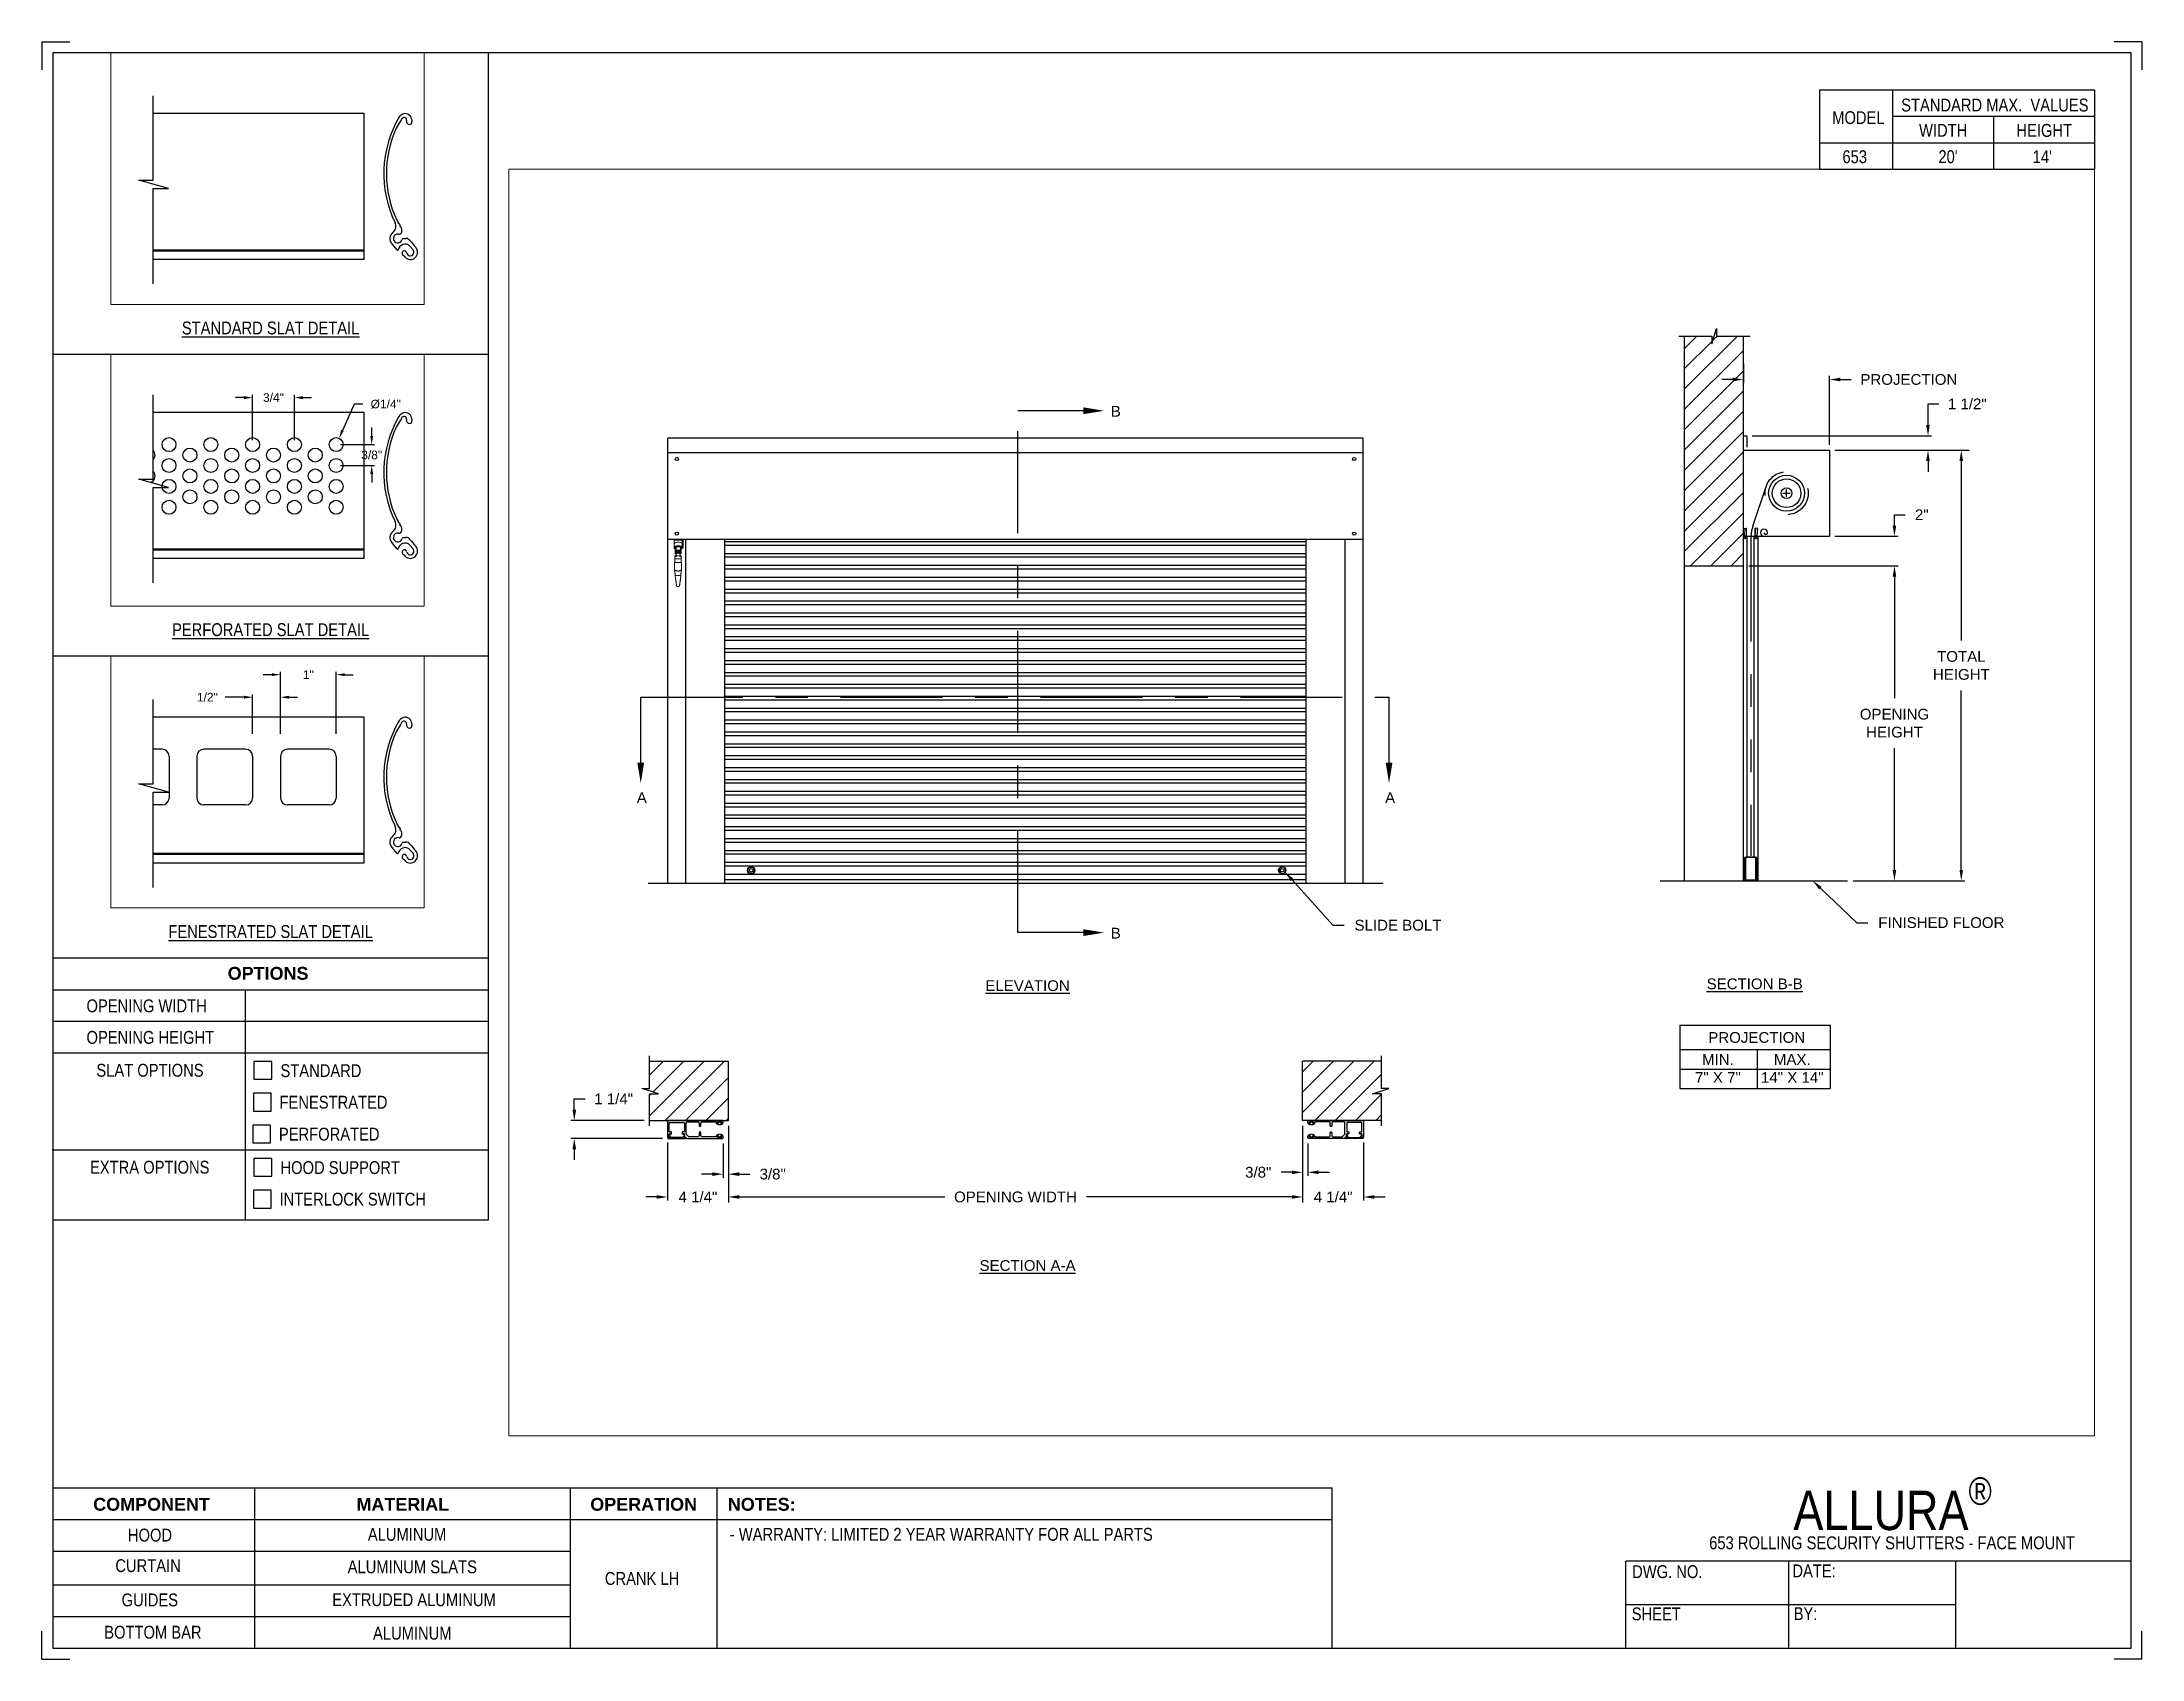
# Paper-space layout '653 CRANK LH' of a CAD drawing. Header units: inches. Extents: x 0.1 to 10.9, y 0.1 to 8.4.
# The model-space entities are those that its viewports show. They can reach past a viewport. Long polylines and large blocks are cut down to what shows.
import ezdxf
from ezdxf import colors
from ezdxf.entities.mleader import LeaderData, LeaderLine
from ezdxf.math import Vec2, Vec3

# ---------------------------------------------------------------- set-up
doc = ezdxf.new("R2010")
doc.units = ezdxf.units.IN
doc.header["$LTSCALE"] = 0.25
doc.header["$MEASUREMENT"] = 0
for name, pattern in [('CENTER', [2, 1.25, -0.25, 0.25, -0.25]), ('HIDDEN', [0.375, 0.25, -0.125]), ('PHANTOM', [2.5, 1.25, -0.25, 0.25, -0.25, 0.25, -0.25])]:
    doc.linetypes.add(name, pattern=pattern)
for name, color, linetype in [('ANNOTATIONS', 1, 'Continuous'), ('CRANK LH', 7, 'Continuous'), ('DETAILS', 4, 'Continuous'), ('SECTION CUTS', 6, 'CENTER'), ('TITLE BLOCK', 7, 'Continuous')]:
    doc.layers.add(name, color=color, linetype=linetype)
doc.styles.add('ARIAL', font='arial.ttf', dxfattribs={"height": 0.09375})
doc.styles.add('CADdetails-DIMENSIONS', font='ARIALN.TTF', dxfattribs={"height": 2.38})
doc.styles.add('ROMANS', font='Romans', dxfattribs={"height": 0.09375})
doc.styles.get("Standard").update_dxf_attribs({"font": 'romans.shx'})
doc.dimstyles.new('STANDARD$0', dxfattribs={"dimtxt": 0.09375, "dimasz": 0.09375, "dimexe": 0.03125, "dimexo": 0.046875, "dimgap": 0.09, "dimtad": 0, "dimtih": 1, "dimtoh": 1, "dimdec": 4, "dimzin": 0, "dimdsep": 46, "dimtxsty": 'ARIAL', "dimcen": 0.09, "dimadec": 0, "dimazin": 0, "dimtfac": 1, "dimtdec": 4, "dimtofl": 0, "dimtmove": 0, "dimatfit": 1, "dimfxl": 1, "dimtolj": 1, "dimtzin": 0, "dimarcsym": 0})
doc.dimstyles.new('STANDARD$3', dxfattribs={"dimtxt": 0.09375, "dimasz": 0.09375, "dimexe": 0.03125, "dimexo": 0.046875, "dimgap": 0.09, "dimtad": 0, "dimdec": 4, "dimzin": 0, "dimdsep": 46, "dimtxsty": 'ROMANS', "dimcen": 0.09, "dimadec": 0, "dimazin": 0, "dimtfac": 1, "dimtdec": 4, "dimtix": 1, "dimtofl": 0, "dimtmove": 0, "dimatfit": 3, "dimfxl": 1, "dimtolj": 1, "dimtzin": 0, "dimarcsym": 0})
pattern_1 = [(45, (-16.97803, -18.69529), (-0.08838835, 0.08838835), [])]

psp = doc.layouts.new('653 CRANK LH')

# ---------------------------------------------------------------- texts
at = {"layer": 'TITLE BLOCK', "attachment_point": 2, "style": 'CADdetails-DIMENSIONS'}
for s, width, insert, char_height in [('MODEL', 0.28815, (9.45, 8.068), 0.0664), ('STANDARD MAX.  VALUES', 1.75949, (10.155, 8.133), 0.06641), ('WIDTH', 0.42908, (9.888, 8.002), 0.0664), ('HEIGHT', 0.42908, (10.41, 8.002), 0.0664), ('\\pxqc;653', 0.29952, (9.431, 7.866), 0.0664)]:
    psp.add_mtext_dynamic_manual_height_columns(s, width=width, gutter_width=1.363, heights=[0], dxfattribs=dict(at, insert=insert, char_height=char_height))
at = {"layer": 'TITLE BLOCK', "style": 'CADdetails-DIMENSIONS'}
for s, insert, char_height, width, attachment_point in [("20'", (9.913, 7.866), 0.0664, 1.75949, 2), ("14'", (10.4, 7.866), 0.0664, 1.75949, 2), ('{\\LSTANDARD SLAT DETAIL}', (1.248, 6.981), 0.06641, 1.75949, 2), ('{\\LPERFORATED SLAT DETAIL}', (1.248, 5.422), 0.06641, 1.75949, 2), ('{\\LFENESTRATED SLAT DETAIL}', (1.248, 3.862), 0.06641, 1.75949, 2), ('{\\fArial|b1|i0|c0|p34;OPTIONS}', (1.235, 3.646), 0.06641, 1.75949, 2), ('OPENING WIDTH', (0.297, 3.478), 0.06641, 1.30693, 1), ('OPENING HEIGHT', (0.297, 3.315), 0.06641, 1.30693, 1), ('SLAT OPTIONS', (0.348, 3.145), 0.06641, 1.30693, 1), ('STANDARD', (1.299, 3.143), 0.0664, 1.23928, 1), ('FENESTRATED', (1.294, 2.98), 0.06641, 1.53035, 1), ('PERFORATED', (1.291, 2.815), 0.0664, 1.53035, 1), ('EXTRA OPTIONS', (0.315, 2.644), 0.06641, 1.30693, 1), ('HOOD SUPPORT', (1.299, 2.642), 0.06641, 1.23928, 1), ('INTERLOCK SWITCH', (1.294, 2.479), 0.06641, 1.53035, 1), ('\\A1;\\pxqc;ALLURA{\\H0.7x;\\S®^ ;}', (10.642, 1.008), 0.20312, 2.03069, 3), ('{\\fArial|b1|i0|c0|p34;COMPONENT}', (0.633, 0.902), 0.06641, 1.75949, 2), ('{\\fArial|b1|i0|c0|p34;MATERIAL}', (1.931, 0.902), 0.06641, 1.75949, 2), ('{\\fArial|b1|i0|c0|p34;OPERATION}', (3.175, 0.902), 0.06641, 1.75949, 2), ('{\\fArial|b1|i0|c0|p34;NOTES:}', (3.785, 0.902), 0.06641, 1.75949, 2), ('HOOD', (0.625, 0.743), 0.0664, 1.75949, 2), ('ALUMINUM', (1.953, 0.747), 0.0664, 1.75949, 2), ('\\pxql,t2;- WARRANTY: LIMITED 2 YEAR WARRANTY FOR ALL PARTS', (5.176, 0.747), 0.06641, 3.11182, 2), ('653 ROLLING SECURITY SHUTTERS - FACE MOUNT', (9.624, 0.703), 0.06641, 2.79915, 2), ('CURTAIN', (0.615, 0.585), 0.0664, 1.75949, 2), ('ALUMINUM SLATS', (1.98, 0.579), 0.06641, 1.75949, 2), ('DWG. NO.', (8.463, 0.554), 0.0664, 1.75949, 2), ('DATE:', (9.221, 0.558), 0.0664, 1.75949, 2), ('\\P\\PCRANK LH', (3.167, 0.74), 0.0664, 1.75949, 2), ('GUIDES', (0.624, 0.408), 0.0664, 1.75949, 2), ('EXTRUDED ALUMINUM', (1.989, 0.409), 0.06641, 1.75949, 2), ('SHEET', (8.406, 0.336), 0.0664, 1.75949, 2), ('BY:', (9.177, 0.337), 0.0664, 1.75949, 2), ('BOTTOM BAR', (0.64, 0.241), 0.0664, 1.75949, 2), ('ALUMINUM', (1.98, 0.236), 0.0664, 1.75949, 2)]:
    psp.add_mtext(s, dxfattribs=dict(at, insert=insert, char_height=char_height, width=width, attachment_point=attachment_point))

msp = doc.modelspace()

# ---------------------------------------------------------------- texts
at = {"layer": 'ANNOTATIONS', "char_height": 0.09375, "attachment_point": 2, "style": 'ARIAL'}
for s, insert, width in [('{\\LELEVATION}', (179.55534, 239.18997), 3.0834986), ('{\\LSECTION B-B}', (185.88675, 239.20594), 1.3823677), ('{\\LSECTION A-A}', (179.55534, 236.75214), 1.3823677)]:
    msp.add_mtext(s, dxfattribs=dict(at, insert=insert, width=width))
for s, width, insert in [('PROJECTION ', 1.7594917, (185.9047, 238.73855)), ('MIN.\\P7" X 7" ', 0.6711642, (185.56658, 238.54656)), ('MAX.\\P14" X 14"', 0.6567117, (186.21401, 238.54656))]:
    msp.add_mtext_dynamic_manual_height_columns(s, width=width, gutter_width=1.36268, heights=[0], dxfattribs=dict(at, insert=insert))
at = {"layer": 'SECTION CUTS', "style": 'ARIAL'}
for s, p in [('B', (180.27982, 244.09908)), ('A', (176.15249, 240.73345)), ('A', (182.66845, 240.73345)), ('B', (180.27982, 239.55336))]:
    msp.add_text(s, height=0.09375, dxfattribs=at).set_placement(p)

# ---------------------------------------------------------------- blocks, each defined once
blk = doc.blocks.new('*D23')
at = {"layer": 'ANNOTATIONS', "color": 0, "lineweight": -2, "transparency": 16777216}
for p, q in [((185.789, 244.562), (185.789, 244.392)), ((185.696, 244.423), (185.602, 244.423)), ((186.539, 243.854), (186.539, 244.454)), ((186.633, 244.423), (186.727, 244.423))]:
    blk.add_line(p, q, dxfattribs=at)
at = {"layer": 'ANNOTATIONS', "color": 0, "transparency": 16777216}
for points in [[(185.696, 244.439), (185.696, 244.407), (185.789, 244.423)], [(186.633, 244.439), (186.633, 244.407), (186.539, 244.423)]]:
    blk.add_solid(points, dxfattribs=at)
at = {"layer": 'defpoints', "color": 0, "transparency": 16777216}
for p in [(185.789, 244.609), (186.539, 244.423), (186.539, 243.807)]:
    blk.add_point(p, dxfattribs=at)
at = {"layer": 'ANNOTATIONS', "color": 0, "transparency": 16777216, "insert": (187.229, 244.423), "char_height": 0.09375, "attachment_point": 5, "style": 'ARIAL'}
blk.add_mtext('\\A1;PROJECTION', dxfattribs=at)
blk = doc.blocks.new('*D24')
at = {"layer": 'ANNOTATIONS', "color": 0, "lineweight": -2, "transparency": 16777216}
for p, q in [((185.836, 242.8), (187.135, 242.8)), ((187.104, 242.707), (187.104, 241.646)), ((187.104, 240.151), (187.104, 241.211)), ((186.743, 240.057), (187.135, 240.057))]:
    blk.add_line(p, q, dxfattribs=at)
at = {"layer": 'ANNOTATIONS', "color": 0, "transparency": 16777216}
for points in [[(187.088, 242.707), (187.119, 242.707), (187.104, 242.8)], [(187.088, 240.151), (187.119, 240.151), (187.104, 240.057)]]:
    blk.add_solid(points, dxfattribs=at)
at = {"layer": 'defpoints', "color": 0, "transparency": 16777216}
for p in [(185.789, 242.8), (187.104, 242.8), (186.696, 240.057)]:
    blk.add_point(p, dxfattribs=at)
at = {"layer": 'ANNOTATIONS', "color": 0, "transparency": 16777216, "insert": (187.104, 241.429), "char_height": 0.09375, "attachment_point": 5, "style": 'ARIAL'}
blk.add_mtext('\\A1;OPENING \\PHEIGHT', dxfattribs=at)
blk = doc.blocks.new('*D25')
at = {"layer": 'ANNOTATIONS', "color": 0, "lineweight": -2, "transparency": 16777216}
for p, q in [((186.586, 243.807), (187.717, 243.807)), ((187.686, 243.714), (187.686, 242.15)), ((187.686, 240.151), (187.686, 241.715)), ((186.743, 240.057), (187.717, 240.057))]:
    blk.add_line(p, q, dxfattribs=at)
at = {"layer": 'ANNOTATIONS', "color": 0, "transparency": 16777216}
for points in [[(187.67, 243.714), (187.701, 243.714), (187.686, 243.807)], [(187.67, 240.151), (187.701, 240.151), (187.686, 240.057)]]:
    blk.add_solid(points, dxfattribs=at)
at = {"layer": 'defpoints', "color": 0, "transparency": 16777216}
for p in [(186.539, 243.807), (186.696, 240.057), (187.686, 240.057)]:
    blk.add_point(p, dxfattribs=at)
at = {"layer": 'ANNOTATIONS', "color": 0, "transparency": 16777216, "insert": (187.686, 241.932), "char_height": 0.0938, "attachment_point": 5, "style": 'ARIAL'}
blk.add_mtext('\\A1;TOTAL\\PHEIGHT', dxfattribs=at)
blk = doc.blocks.new('*D26')
at = {"layer": 'ANNOTATIONS', "color": 0, "lineweight": -2, "transparency": 16777216}
for p, q in [((187.104, 243.151), (187.104, 243.245)), ((187.104, 243.245), (187.197, 243.245)), ((186.586, 243.057), (187.135, 243.057)), ((186.586, 242.8), (187.135, 242.8)), ((187.104, 242.707), (187.104, 242.613))]:
    blk.add_line(p, q, dxfattribs=at)
at = {"layer": 'ANNOTATIONS', "color": 0, "transparency": 16777216}
for points in [[(187.088, 243.151), (187.119, 243.151), (187.104, 243.057)], [(187.088, 242.707), (187.119, 242.707), (187.104, 242.8)]]:
    blk.add_solid(points, dxfattribs=at)
at = {"layer": 'defpoints', "color": 0, "transparency": 16777216}
for p in [(186.539, 243.057), (186.539, 242.8), (187.104, 242.8)]:
    blk.add_point(p, dxfattribs=at)
at = {"layer": 'ANNOTATIONS', "color": 0, "transparency": 16777216, "insert": (187.342, 243.245), "char_height": 0.0938, "attachment_point": 5, "style": 'ARIAL'}
blk.add_mtext('\\A1;2"', dxfattribs=at)
blk = doc.blocks.new('*D27')
at = {"layer": 'ANNOTATIONS', "color": 0, "lineweight": -2, "transparency": 16777216}
for p, q in [((176.95, 237.349), (176.95, 237.334)), ((177.044, 237.302), (178.834, 237.302)), ((181.857, 237.302), (180.067, 237.302)), ((181.95, 237.349), (181.95, 237.334))]:
    blk.add_line(p, q, dxfattribs=at)
at = {"layer": 'ANNOTATIONS', "color": 0, "transparency": 16777216}
for points in [[(177.044, 237.318), (177.044, 237.287), (176.95, 237.302)], [(181.857, 237.318), (181.857, 237.287), (181.95, 237.302)]]:
    blk.add_solid(points, dxfattribs=at)
at = {"layer": 'defpoints', "color": 0, "transparency": 16777216}
for p in [(176.95, 237.302), (181.95, 237.302), (181.95, 237.302)]:
    blk.add_point(p, dxfattribs=at)
at = {"layer": 'ANNOTATIONS', "color": 0, "transparency": 16777216, "insert": (179.45, 237.302), "char_height": 0.09375, "attachment_point": 5, "style": 'ARIAL'}
blk.add_mtext('\\A1;OPENING WIDTH', dxfattribs=at)
blk = doc.blocks.new('*D28')
at = {"layer": 'ANNOTATIONS', "color": 0, "lineweight": -2, "transparency": 16777216}
for p, q in [((187.396, 244.027), (187.396, 244.21)), ((187.396, 244.21), (187.49, 244.21)), ((185.865, 243.933), (187.427, 243.933)), ((186.586, 243.807), (187.427, 243.807)), ((187.396, 243.714), (187.396, 243.62))]:
    blk.add_line(p, q, dxfattribs=at)
at = {"layer": 'ANNOTATIONS', "color": 0, "transparency": 16777216}
for points in [[(187.38, 244.027), (187.411, 244.027), (187.396, 243.933)], [(187.38, 243.714), (187.411, 243.714), (187.396, 243.807)]]:
    blk.add_solid(points, dxfattribs=at)
at = {"layer": 'defpoints', "color": 0, "transparency": 16777216}
for p in [(185.818, 243.933), (186.539, 243.807), (187.396, 243.807)]:
    blk.add_point(p, dxfattribs=at)
at = {"layer": 'ANNOTATIONS', "color": 0, "transparency": 16777216, "insert": (187.738, 244.21), "char_height": 0.0938, "attachment_point": 5, "style": 'ARIAL'}
blk.add_mtext('\\A1;1 1/2"', dxfattribs=at)
blk = doc.blocks.new('*D29')
at = {"layer": 'ANNOTATIONS', "color": 0, "lineweight": -2, "transparency": 16777216}
for p, q in [((175.608, 238.062), (175.608, 238.156)), ((175.608, 238.156), (175.702, 238.156)), ((176.216, 237.968), (175.577, 237.968)), ((176.377, 237.812), (175.577, 237.812)), ((175.608, 237.718), (175.608, 237.625))]:
    blk.add_line(p, q, dxfattribs=at)
at = {"layer": 'ANNOTATIONS', "color": 0, "transparency": 16777216}
for points in [[(175.593, 238.062), (175.624, 238.062), (175.608, 237.968)], [(175.593, 237.718), (175.624, 237.718), (175.608, 237.812)]]:
    blk.add_solid(points, dxfattribs=at)
at = {"layer": 'defpoints', "color": 0, "transparency": 16777216}
for p in [(175.608, 237.968), (176.263, 237.968), (176.424, 237.812)]:
    blk.add_point(p, dxfattribs=at)
at = {"layer": 'ANNOTATIONS', "color": 0, "transparency": 16777216, "insert": (175.951, 238.156), "char_height": 0.0938, "attachment_point": 5, "style": 'ARIAL'}
blk.add_mtext('\\A1;1 1/4"', dxfattribs=at)
blk = doc.blocks.new('*D30')
at = {"layer": 'ANNOTATIONS', "color": 0, "lineweight": -2, "transparency": 16777216}
for p, q in [((181.95, 237.922), (181.95, 237.485)), ((181.997, 237.769), (181.997, 237.485)), ((181.857, 237.517), (181.763, 237.517)), ((182.09, 237.517), (182.184, 237.517))]:
    blk.add_line(p, q, dxfattribs=at)
at = {"layer": 'ANNOTATIONS', "color": 0, "transparency": 16777216}
for points in [[(181.857, 237.532), (181.857, 237.501), (181.95, 237.517)], [(182.09, 237.532), (182.09, 237.501), (181.997, 237.517)]]:
    blk.add_solid(points, dxfattribs=at)
at = {"layer": 'defpoints', "color": 0, "transparency": 16777216}
for p in [(181.95, 237.968), (181.997, 237.816), (181.997, 237.517)]:
    blk.add_point(p, dxfattribs=at)
at = {"layer": 'ANNOTATIONS', "color": 0, "transparency": 16777216, "insert": (181.564, 237.517), "char_height": 0.0938, "attachment_point": 5, "style": 'ARIAL'}
blk.add_mtext('\\A1;3/8"', dxfattribs=at)
blk = doc.blocks.new('*D31')
at = {"layer": 'ANNOTATIONS', "color": 0, "lineweight": -2, "transparency": 16777216}
for p, q in [((176.95, 237.922), (176.95, 237.47)), ((176.904, 237.769), (176.904, 237.47)), ((176.81, 237.501), (176.717, 237.501)), ((177.044, 237.501), (177.138, 237.501))]:
    blk.add_line(p, q, dxfattribs=at)
at = {"layer": 'ANNOTATIONS', "color": 0, "transparency": 16777216}
for points in [[(176.81, 237.517), (176.81, 237.485), (176.904, 237.501)], [(177.044, 237.517), (177.044, 237.485), (176.95, 237.501)]]:
    blk.add_solid(points, dxfattribs=at)
at = {"layer": 'defpoints', "color": 0, "transparency": 16777216}
for p in [(176.95, 237.968), (176.904, 237.816), (176.904, 237.501)]:
    blk.add_point(p, dxfattribs=at)
at = {"layer": 'ANNOTATIONS', "color": 0, "transparency": 16777216, "insert": (177.336, 237.501), "char_height": 0.0938, "attachment_point": 5, "style": 'ARIAL'}
blk.add_mtext('\\A1;3/8"', dxfattribs=at)
blk = doc.blocks.new('*D32')
at = {"layer": 'ANNOTATIONS', "color": 0, "lineweight": -2, "transparency": 16777216}
for p, q in [((181.95, 237.922), (181.95, 237.271)), ((182.481, 237.778), (182.481, 237.271)), ((181.857, 237.302), (181.763, 237.302)), ((182.575, 237.302), (182.669, 237.302))]:
    blk.add_line(p, q, dxfattribs=at)
at = {"layer": 'ANNOTATIONS', "color": 0, "transparency": 16777216}
for points in [[(181.857, 237.318), (181.857, 237.287), (181.95, 237.302)], [(182.575, 237.318), (182.575, 237.287), (182.481, 237.302)]]:
    blk.add_solid(points, dxfattribs=at)
at = {"layer": 'defpoints', "color": 0, "transparency": 16777216}
for p in [(181.95, 237.968), (182.481, 237.825), (182.481, 237.302)]:
    blk.add_point(p, dxfattribs=at)
at = {"layer": 'ANNOTATIONS', "color": 0, "transparency": 16777216, "insert": (182.216, 237.302), "char_height": 0.0938, "attachment_point": 5, "style": 'ARIAL'}
blk.add_mtext('\\A1;4 1/4"', dxfattribs=at)
blk = doc.blocks.new('*D33')
at = {"layer": 'ANNOTATIONS', "color": 0, "lineweight": -2, "transparency": 16777216}
for p, q in [((176.95, 237.922), (176.95, 237.271)), ((176.42, 237.778), (176.42, 237.271)), ((176.326, 237.302), (176.232, 237.302)), ((177.044, 237.302), (177.138, 237.302))]:
    blk.add_line(p, q, dxfattribs=at)
at = {"layer": 'ANNOTATIONS', "color": 0, "transparency": 16777216}
for points in [[(176.326, 237.318), (176.326, 237.287), (176.42, 237.302)], [(177.044, 237.318), (177.044, 237.287), (176.95, 237.302)]]:
    blk.add_solid(points, dxfattribs=at)
at = {"layer": 'defpoints', "color": 0, "transparency": 16777216}
for p in [(176.95, 237.968), (176.42, 237.825), (176.95, 237.302)]:
    blk.add_point(p, dxfattribs=at)
at = {"layer": 'ANNOTATIONS', "color": 0, "transparency": 16777216, "insert": (176.685, 237.302), "char_height": 0.0938, "attachment_point": 5, "style": 'ARIAL'}
blk.add_mtext('\\A1;4 1/4"', dxfattribs=at)
blk = doc.blocks.new('*D67')
at = {"layer": 'ANNOTATIONS', "color": 0, "lineweight": -2, "transparency": 16777216}
for p, q in [((172.83, 239.781), (172.702, 239.495)), ((172.924, 239.781), (172.83, 239.781))]:
    blk.add_line(p, q, dxfattribs=at)
at = {"layer": 'ANNOTATIONS', "color": 0, "transparency": 16777216}
blk.add_solid([(172.688, 239.501), (172.716, 239.488), (172.664, 239.409)], dxfattribs=at)
at = {"layer": 'defpoints', "color": 0, "transparency": 16777216}
for p in [(172.664, 239.409), (172.602, 239.27)]:
    blk.add_point(p, dxfattribs=at)
at = {"layer": 'ANNOTATIONS', "color": 0, "transparency": 16777216, "insert": (173.174, 239.781), "char_height": 0.09375, "attachment_point": 5, "style": 'ARIAL'}
blk.add_mtext('\\A1;%%C1/4"', dxfattribs=at)
blk = doc.blocks.new('*D68')
at = {"layer": 'ANNOTATIONS', "color": 0, "lineweight": -2, "transparency": 16777216}
for p, q in [((171.626, 239.853), (171.533, 239.853)), ((171.72, 239.387), (171.72, 239.884)), ((172.176, 239.387), (172.176, 239.884)), ((172.27, 239.853), (172.364, 239.853))]:
    blk.add_line(p, q, dxfattribs=at)
at = {"layer": 'ANNOTATIONS', "color": 0, "transparency": 16777216}
for points in [[(171.626, 239.869), (171.626, 239.837), (171.72, 239.853)], [(172.27, 239.869), (172.27, 239.837), (172.176, 239.853)]]:
    blk.add_solid(points, dxfattribs=at)
at = {"layer": 'defpoints', "color": 0, "transparency": 16777216}
for p in [(171.72, 239.853), (171.72, 239.34), (172.176, 239.34)]:
    blk.add_point(p, dxfattribs=at)
at = {"layer": 'ANNOTATIONS', "color": 0, "transparency": 16777216, "insert": (171.948, 239.853), "char_height": 0.0938, "attachment_point": 5, "style": 'ARIAL'}
blk.add_mtext('\\A1;3/4"', dxfattribs=at)
blk = doc.blocks.new('*D69')
at = {"layer": 'ANNOTATIONS', "color": 0, "lineweight": -2, "transparency": 16777216}
for p, q in [((173.021, 239.433), (173.021, 239.527)), ((172.68, 239.34), (173.052, 239.34)), ((172.68, 239.111), (173.052, 239.111)), ((173.021, 239.018), (173.021, 238.924))]:
    blk.add_line(p, q, dxfattribs=at)
at = {"layer": 'ANNOTATIONS', "color": 0, "transparency": 16777216}
for points in [[(173.005, 239.433), (173.036, 239.433), (173.021, 239.34)], [(173.005, 239.018), (173.036, 239.018), (173.021, 239.111)]]:
    blk.add_solid(points, dxfattribs=at)
at = {"layer": 'defpoints', "color": 0, "transparency": 16777216}
for p in [(172.633, 239.34), (172.633, 239.111), (173.021, 239.111)]:
    blk.add_point(p, dxfattribs=at)
at = {"layer": 'ANNOTATIONS', "color": 0, "transparency": 16777216, "insert": (173.021, 239.226), "char_height": 0.0938, "attachment_point": 5, "style": 'ARIAL'}
blk.add_mtext('\\A1;3/8"', dxfattribs=at)
blk = doc.blocks.new('*D70')
at = {"layer": 'ANNOTATIONS', "color": 0, "lineweight": -2, "transparency": 16777216}
for p, q in [((171.626, 242.536), (171.42, 242.536)), ((171.72, 242.134), (171.72, 242.567)), ((172.024, 242.134), (172.024, 242.567)), ((172.118, 242.536), (172.212, 242.536))]:
    blk.add_line(p, q, dxfattribs=at)
at = {"layer": 'ANNOTATIONS', "color": 0, "transparency": 16777216}
for points in [[(171.626, 242.552), (171.626, 242.52), (171.72, 242.536)], [(172.118, 242.552), (172.118, 242.52), (172.024, 242.536)]]:
    blk.add_solid(points, dxfattribs=at)
at = {"layer": 'defpoints', "color": 0, "transparency": 16777216}
for p in [(172.024, 242.536), (171.72, 242.087), (172.024, 242.087)]:
    blk.add_point(p, dxfattribs=at)
at = {"layer": 'ANNOTATIONS', "color": 0, "transparency": 16777216, "insert": (171.226, 242.536), "char_height": 0.0938, "attachment_point": 5, "style": 'ARIAL'}
blk.add_mtext('\\A1;1/2"', dxfattribs=at)
blk = doc.blocks.new('*D71')
at = {"layer": 'ANNOTATIONS', "color": 0, "lineweight": -2, "transparency": 16777216}
for p, q in [((171.931, 242.782), (171.837, 242.782)), ((172.024, 242.134), (172.024, 242.814)), ((172.633, 242.134), (172.633, 242.814)), ((172.727, 242.782), (172.82, 242.782))]:
    blk.add_line(p, q, dxfattribs=at)
at = {"layer": 'ANNOTATIONS', "color": 0, "transparency": 16777216}
for points in [[(171.931, 242.798), (171.931, 242.767), (172.024, 242.782)], [(172.727, 242.798), (172.727, 242.767), (172.633, 242.782)]]:
    blk.add_solid(points, dxfattribs=at)
at = {"layer": 'defpoints', "color": 0, "transparency": 16777216}
for p in [(172.633, 242.782), (172.024, 242.087), (172.633, 242.087)]:
    blk.add_point(p, dxfattribs=at)
at = {"layer": 'ANNOTATIONS', "color": 0, "transparency": 16777216, "insert": (172.329, 242.782), "char_height": 0.0938, "attachment_point": 5, "style": 'ARIAL'}
blk.add_mtext('\\A1;1"', dxfattribs=at)

# ---------------------------------------------------------------- dimensions: what is measured, and where the dimension line sits
at = {"layer": 'ANNOTATIONS'}
for base, p1, p2, text, picture, middle in [((186.53943, 244.42297), (185.78943, 244.60935), (186.53943, 243.80747), 'PROJECTION', '*D23', (187.22854, 244.42297)), ((176.95042, 237.30233), (176.41984, 237.8247), (176.95042, 237.96844), '4 1/4"', '*D33', (176.68513, 237.30233)), ((182.481, 237.30233), (181.95042, 237.96844), (182.481, 237.8247), '4 1/4"', '*D32', (182.21571, 237.30233)), ((181.95042, 237.30233), (176.95042, 237.30233), (181.95042, 237.30233), 'OPENING WIDTH', '*D27', (179.45042, 237.30233))]:
    dim = msp.add_linear_dim(base=base, p1=p1, p2=p2, text=text, dimstyle='STANDARD$0', dxfattribs=at)
    dim.commit()
    dim.dimension.update_dxf_attribs({"geometry": picture, "text_midpoint": middle})
for base, p1, p2, angle, text, picture, middle in [((187.39575, 243.80747), (185.81815, 243.93328), (186.53943, 243.80747), 90, '1 1/2"', '*D28', (187.73819, 244.20959)), ((187.68574, 240.05747), (186.53943, 243.80747), (186.69568, 240.05747), 90, 'TOTAL\\PHEIGHT', '*D25', (187.68574, 241.93247)), ((187.10362, 242.80028), (186.53943, 243.05747), (186.53943, 242.80028), 90, '2"', '*D26', (187.34205, 243.24497)), ((176.90417, 237.50111), (176.95042, 237.96844), (176.90417, 237.81596), 180, '3/8"', '*D31', (177.33638, 237.50111))]:
    dim = msp.add_linear_dim(base=base, p1=p1, p2=p2, angle=angle, text=text, dimstyle='STANDARD$0', dxfattribs=at)
    dim.commit()
    dim.dimension.update_dxf_attribs({"geometry": picture, "text_midpoint": middle, "dimtype": 160})
for base, p1, p2, text, override, picture, middle in [((172.63284, 242.78235), (172.02432, 242.08691), (172.63284, 242.08691), '1"', {"dimlunit": 4, "dimarcsym": 1}, '*D71', (172.32858, 242.78235)), ((171.72007, 239.85312), (172.17645, 239.33967), (171.72007, 239.33967), '3/4"', {"dimtih": 1, "dimtoh": 1, "dimlunit": 4, "dimpost": '', "dimtxsty": 'ARIAL', "dimarcsym": 1}, '*D68', (171.94826, 239.85312))]:
    dim = msp.add_linear_dim(base=base, p1=p1, p2=p2, text=text, dimstyle='STANDARD$0', override=override, dxfattribs=at)
    dim.commit()
    dim.dimension.update_dxf_attribs({"geometry": picture, "text_midpoint": middle})
for base, p1, p2, text, picture, middle in [((187.10362, 242.80028), (186.69568, 240.05747), (185.78943, 242.80028), 'OPENING \\PHEIGHT', '*D24', (187.10362, 241.42887)), ((175.60834, 237.96844), (176.42359, 237.81221), (176.26292, 237.96844), '1 1/4"', '*D29', (175.95078, 238.15594))]:
    dim = msp.add_linear_dim(base=base, p1=p1, p2=p2, angle=90, text=text, dimstyle='STANDARD$0', dxfattribs=at)
    dim.commit()
    dim.dimension.update_dxf_attribs({"geometry": picture, "text_midpoint": middle})
dim = msp.add_linear_dim(base=(172.02432, 242.53597), p1=(171.72007, 242.08691), p2=(172.02432, 242.08691), text='1/2"', dimstyle='STANDARD$0', override={"dimlunit": 4, "dimarcsym": 1}, dxfattribs=at)
dim.commit()
dim.dimension.update_dxf_attribs({"geometry": '*D70', "text_midpoint": (171.22608, 242.53597), "dimtype": 160})
dim = msp.add_diameter_dim_2p(p1=(172.60177, 239.27024), p2=(172.66391, 239.4091), text='%%C1/4"', dimstyle='STANDARD$3', override={"dimtih": 1, "dimtoh": 1, "dimlunit": 4, "dimtxsty": 'ARIAL', "dimcen": 0, "dimarcsym": 1}, dxfattribs=at)
dim.commit()
dim.dimension.update_dxf_attribs({"geometry": '*D67', "text_midpoint": (173.17351, 239.78085), "dimtype": 163})
dim = msp.add_linear_dim(base=(173.02051, 239.11148), p1=(172.63284, 239.33967), p2=(172.63284, 239.11148), angle=90, text='3/8"', dimstyle='STANDARD$0', override={"dimtih": 1, "dimtoh": 1, "dimlunit": 4, "dimtxsty": 'ARIAL', "dimtix": 0, "dimarcsym": 1}, dxfattribs=at)
dim.commit()
dim.dimension.update_dxf_attribs({"geometry": '*D69', "text_midpoint": (173.02051, 239.22558), "dimtype": 160})
dim = msp.add_linear_dim(base=(181.99667, 237.51673), p1=(181.95042, 237.96844), p2=(181.99667, 237.81596), text='3/8"', dimstyle='STANDARD$0', dxfattribs=at)
dim.commit()
dim.dimension.update_dxf_attribs({"geometry": '*D30', "text_midpoint": (181.56446, 237.51673), "dimtype": 160})

# ---------------------------------------------------------------- hatches: boundary and pattern name
at = {"layer": 'CRANK LH', "linetype": 'Continuous'}
h = msp.add_hatch(dxfattribs=at)
h.set_pattern_fill('ANSI31', color=256, style=0)
h.set_pattern_definition([(45, (-15.83204, -18.46296), (-0.08838835, 0.08838835), [])])
h.paths.add_polyline_path([(185.78943, 244.0674), (185.78943, 244.802), (185.55293, 244.802), (185.55293, 244.86665), (185.51452, 244.7333), (185.51452, 244.802), (185.2738, 244.802), (185.2738, 244.2517)])
h.paths.add_polyline_path([(185.2738, 244.2517), (185.2738, 242.80028), (185.78943, 242.80028), (185.78943, 244.05364), (185.78943, 244.0674)])
at = {"layer": 'CRANK LH'}
h = msp.add_hatch(dxfattribs=at)
h.set_pattern_fill('ANSI31', color=256, style=0)
h.set_pattern_definition(pattern_1)
h.paths.add_polyline_path([(176.95042, 238.48407), (176.26292, 238.48407), (176.26292, 238.24687), (176.19882, 238.24687), (176.34089, 238.19996), (176.26292, 238.19996), (176.26292, 237.96844), (176.95042, 237.96844), (176.95042, 238.13094)])
h = msp.add_hatch(dxfattribs=at)
h.set_pattern_fill('ANSI31', color=256, style=0)
h.set_pattern_definition(pattern_1)
h.paths.add_polyline_path([(182.70203, 238.24687), (182.63792, 238.24687), (182.63792, 238.48407), (181.95042, 238.48407), (181.95042, 237.96844), (181.9686, 237.96844), (182.63792, 237.96844), (182.63792, 238.19996), (182.55996, 238.19996)])
at = {"layer": 'CRANK LH', "linetype": 'Continuous'}
h = msp.add_hatch(dxfattribs=at)
h.set_pattern_fill('ANSI31', color=256, scale=0.499954, angle=90, style=0)
h.set_pattern_definition([(45, (183.145093, 233.55752), (0.04419013, -0.04419013), [])])
edge = h.paths.add_edge_path(flags=0)
edge.add_arc((176.44734, 237.83885), 0.00937, 485.092719, 612.895365)
edge.add_arc((176.44421, 237.8287), 0.00125, 360, 432.895365, ccw=False)
edge.add_line((176.44546, 237.8287), (176.44546, 237.82345))
edge.add_arc((176.44796, 237.82345), 0.0025, 180, 270)
edge.add_line((176.44796, 237.82096), (176.5542, 237.82096))
edge.add_arc((176.5542, 237.82345), 0.0025, 270, 360)
edge.add_line((176.5567, 237.82345), (176.5567, 237.8287))
edge.add_arc((176.55795, 237.8287), 0.00125, 107.104635, 180, ccw=False)
edge.add_arc((176.55483, 237.83885), 0.00937, 287.104635, 414.907281)
edge.add_arc((176.56202, 237.84908), 0.00312, 54.907281, 234.907281, ccw=False)
edge.add_arc((176.55483, 237.83885), 0.01562, 303.748989, 414.907281, ccw=False)
edge.add_arc((176.5642, 237.82482), 0.00125, 483.748989, 540)
edge.add_line((176.56295, 237.82482), (176.56295, 237.82345))
edge.add_arc((176.56545, 237.82345), 0.0025, 180, 270)
edge.add_line((176.56545, 237.82096), (176.57858, 237.82096))
edge.add_arc((176.57858, 237.81971), 0.00125, 360, 450, ccw=False)
edge.add_line((176.57983, 237.81971), (176.57983, 237.81346))
edge.add_arc((176.57858, 237.81346), 0.00125, 270, 360, ccw=False)
edge.add_line((176.57858, 237.81221), (176.42359, 237.81221))
edge.add_arc((176.42359, 237.81346), 0.00125, 180, 270, ccw=False)
edge.add_line((176.42234, 237.81346), (176.42234, 237.81971))
edge.add_arc((176.42359, 237.81971), 0.00125, 450, 540, ccw=False)
edge.add_line((176.42359, 237.82096), (176.43672, 237.82096))
edge.add_arc((176.43672, 237.82345), 0.0025, 270, 360)
edge.add_line((176.43922, 237.82345), (176.43922, 237.82482))
edge.add_arc((176.43797, 237.82482), 0.00125, 360, 416.251011)
edge.add_arc((176.44734, 237.83885), 0.01562, 125.092719, 236.251011, ccw=False)
edge.add_arc((176.44015, 237.84908), 0.00312, 305.092719, 485.092719, ccw=False)

# ---------------------------------------------------------------- linework, layer by layer
at = {"layer": 'ANNOTATIONS'}
for p, q in [((186.5863, 243.80747), (187.75513, 243.80747)), ((185.23601, 238.79798), (185.23601, 238.24661)), ((185.23601, 238.79798), (186.54377, 238.79798)), ((186.54377, 238.79798), (186.54377, 238.24661)), ((185.23601, 238.58651), (186.54377, 238.58651)), ((185.90886, 238.58651), (185.90886, 238.24661)), ((185.23601, 238.41656), (186.54377, 238.41656)), ((185.23601, 238.24661), (186.54377, 238.24661)), ((176.95042, 237.92157), (176.95042, 237.25546)), ((181.95042, 237.92157), (181.95042, 237.25546))]:
    msp.add_line(p, q, dxfattribs=at)
for points in [[(177.04417, 237.31796), (177.04417, 237.28671), (176.95042, 237.30233)], [(181.85667, 237.31796), (181.85667, 237.28671), (181.95042, 237.30233)]]:
    msp.add_solid(points, dxfattribs=at)
at = {"layer": 'CRANK LH', "linetype": 'Continuous'}
for p, q in [((185.51452, 244.7333), (185.55293, 244.86665)), ((185.55293, 244.86665), (185.55293, 244.802)), ((185.22742, 244.802), (185.51452, 244.802)), ((185.2738, 244.802), (185.2738, 240.05747)), ((185.51452, 244.802), (185.51452, 244.7333)), ((185.55293, 244.802), (185.84812, 244.802)), ((185.78943, 240.05747), (185.78943, 244.802)), ((176.42359, 240.03522), (176.42359, 243.91104)), ((182.47725, 243.91104), (176.42359, 243.91104)), ((182.47725, 243.78322), (176.42359, 243.78322)), ((182.47725, 240.03522), (182.47725, 243.91104)), ((185.78943, 243.93328), (185.81815, 243.93328)), ((185.78943, 243.80747), (186.53943, 243.80747)), ((185.81815, 243.93328), (185.81815, 243.83357)), ((186.53943, 243.80747), (186.53943, 243.05747)), ((185.87124, 243.14655), (185.98659, 243.49187)), ((186.13318, 243.43247), (186.19568, 243.43247)), ((186.16443, 243.40122), (186.16443, 243.46372)), ((176.42359, 243.03322), (182.47725, 243.03322)), ((176.57983, 240.03522), (176.57983, 243.03322)), ((176.91917, 240.03522), (176.91917, 243.03322)), ((181.98167, 240.03522), (181.98167, 243.03322)), ((182.32102, 240.03522), (182.32102, 243.03322)), ((185.78943, 243.05747), (185.82068, 243.05747)), ((185.78943, 240.05747), (185.78943, 243.05747)), ((185.79676, 243.06091), (185.79367, 243.1263)), ((185.79367, 243.1263), (185.81131, 243.1263)), ((185.79676, 243.05747), (185.79676, 243.06091)), ((185.79676, 243.06091), (185.8144, 243.06091)), ((185.8144, 243.06091), (185.81131, 243.1263)), ((185.81659, 243.12564), (185.81131, 243.1263)), ((185.8144, 243.06091), (185.81659, 243.12564)), ((185.8144, 243.05747), (185.8144, 243.06091)), ((185.82068, 240.26561), (185.82068, 243.05747)), ((185.82068, 243.05747), (185.88318, 243.05747)), ((185.88318, 240.26561), (185.88318, 243.05747)), ((185.88318, 243.05747), (185.91443, 243.05747)), ((185.88948, 243.06186), (185.88945, 243.06091)), ((185.9071, 243.06091), (185.88945, 243.06091)), ((185.88945, 243.05747), (185.88945, 243.06091)), ((185.88948, 243.06186), (185.89607, 243.12699)), ((185.88948, 243.06186), (185.89077, 243.12661)), ((185.89077, 243.12661), (185.89607, 243.12699)), ((185.91369, 243.12604), (185.89607, 243.12699)), ((185.8988, 243.05747), (186.53943, 243.05747)), ((185.9071, 243.06091), (185.91369, 243.12604)), ((185.9071, 243.05747), (185.9071, 243.06091)), ((185.91443, 243.05747), (185.91443, 240.05747)), ((181.98167, 243.00903), (176.91917, 243.00903)), ((181.98167, 242.97778), (176.91917, 242.97778)), ((181.98167, 242.90541), (176.91917, 242.90541)), ((181.98167, 242.87416), (176.91917, 242.87416)), ((181.98167, 242.8018), (176.91917, 242.8018)), ((181.98167, 242.77055), (176.91917, 242.77055)), ((181.98167, 242.69818), (176.91917, 242.69818)), ((181.98167, 242.66693), (176.91917, 242.66693)), ((185.2738, 242.80028), (185.78943, 242.80028)), ((181.98167, 242.59457), (176.91917, 242.59457)), ((181.98167, 242.56332), (176.91917, 242.56332)), ((181.98167, 242.49095), (176.91917, 242.49095)), ((181.98167, 242.4597), (176.91917, 242.4597)), ((181.98167, 242.38734), (176.91917, 242.38734)), ((181.98167, 242.35609), (176.91917, 242.35609)), ((181.98167, 242.28372), (176.91917, 242.28372)), ((181.98167, 242.25247), (176.91917, 242.25247)), ((181.98167, 242.18011), (176.91917, 242.18011)), ((181.98167, 242.14886), (176.91917, 242.14886)), ((181.98167, 242.07649), (176.91917, 242.07649)), ((181.98167, 242.04524), (176.91917, 242.04524)), ((181.98167, 241.97288), (176.91917, 241.97288)), ((181.98167, 241.94163), (176.91917, 241.94163)), ((181.98167, 241.86927), (176.91917, 241.86927)), ((181.98167, 241.83802), (176.91917, 241.83802)), ((181.98167, 241.76565), (176.91917, 241.76565)), ((181.98167, 241.7344), (176.91917, 241.7344)), ((181.98167, 241.66204), (176.91917, 241.66204)), ((181.98167, 241.63079), (176.91917, 241.63079)), ((181.98167, 241.55842), (176.91917, 241.55842)), ((181.98167, 241.52717), (176.91917, 241.52717)), ((181.98167, 241.45481), (176.91917, 241.45481)), ((181.98167, 241.42356), (176.91917, 241.42356)), ((181.98167, 241.35119), (176.91917, 241.35119)), ((181.98167, 241.31994), (176.91917, 241.31994)), ((181.98167, 241.24758), (176.91917, 241.24758)), ((181.98167, 241.21633), (176.91917, 241.21633)), ((181.98167, 241.14396), (176.91917, 241.14396)), ((181.98167, 241.11271), (176.91917, 241.11271)), ((181.98167, 241.04035), (176.91917, 241.04035)), ((181.98167, 241.0091), (176.91917, 241.0091)), ((181.98167, 240.93673), (176.91917, 240.93673)), ((181.98167, 240.90548), (176.91917, 240.90548)), ((181.98167, 240.83312), (176.91917, 240.83312)), ((181.98167, 240.80187), (176.91917, 240.80187)), ((181.98167, 240.72951), (176.91917, 240.72951)), ((181.98167, 240.69826), (176.91917, 240.69826)), ((181.98167, 240.62903), (176.91917, 240.62903)), ((181.98167, 240.59778), (176.91917, 240.59778)), ((181.98167, 240.52542), (176.91917, 240.52542)), ((181.98167, 240.49417), (176.91917, 240.49417)), ((181.98167, 240.4218), (176.91917, 240.4218)), ((181.98167, 240.39055), (176.91917, 240.39055)), ((181.98167, 240.31819), (176.91917, 240.31819)), ((181.98167, 240.28694), (176.91917, 240.28694)), ((181.98167, 240.21457), (176.91917, 240.21457)), ((181.98167, 240.18332), (176.91917, 240.18332)), ((181.98167, 240.11096), (176.91917, 240.11096)), ((176.91917, 240.06647), (181.98167, 240.06647)), ((185.06445, 240.05747), (186.69568, 240.05747)), ((176.26292, 238.24687), (176.26292, 238.53094)), ((182.63792, 238.24687), (182.63792, 238.53094)), ((176.34089, 238.19996), (176.19882, 238.24687)), ((176.19882, 238.24687), (176.26292, 238.24687)), ((176.26292, 237.92157), (176.26292, 238.19996)), ((176.26292, 238.19996), (176.34089, 238.19996)), ((182.55996, 238.19996), (182.70203, 238.24687)), ((182.63792, 238.19996), (182.55996, 238.19996)), ((182.70203, 238.24687), (182.63792, 238.24687)), ((182.63792, 237.92157), (182.63792, 238.19996)), ((176.41984, 237.96469), (176.41984, 237.8247)), ((176.90042, 237.96844), (176.42359, 237.96844)), ((176.43547, 237.8697), (176.43547, 237.94844)), ((176.43672, 237.94969), (176.56545, 237.94969)), ((176.5667, 237.94844), (176.5667, 237.8697)), ((176.58233, 237.85213), (176.58233, 237.94594)), ((176.59233, 237.95594), (176.68544, 237.95594)), ((176.69544, 237.94594), (176.69544, 237.92032)), ((176.69794, 237.91782), (176.70857, 237.91782)), ((176.71107, 237.92032), (176.71107, 237.94594)), ((176.72106, 237.95594), (176.8398, 237.95594)), ((176.84355, 237.95219), (176.84355, 237.94907)), ((176.86449, 237.94469), (176.84663, 237.93991)), ((176.8473, 237.94532), (176.86011, 237.94532)), ((176.85605, 237.95219), (176.85605, 237.95657)), ((176.89136, 237.95719), (176.85636, 237.95719)), ((176.85636, 237.95719), (176.85636, 237.95094)), ((176.85636, 237.95094), (176.86449, 237.95094)), ((176.85668, 237.95719), (176.89105, 237.95719)), ((176.86011, 237.95157), (176.85668, 237.95157)), ((176.86449, 237.95094), (176.86449, 237.94469)), ((176.88324, 237.95094), (176.89136, 237.95094)), ((176.88324, 237.94469), (176.88324, 237.95094)), ((176.90109, 237.93991), (176.88324, 237.94469)), ((176.89105, 237.95157), (176.88761, 237.95157)), ((176.88761, 237.94532), (176.90042, 237.94532)), ((176.89136, 237.95094), (176.89136, 237.95719)), ((176.89167, 237.95657), (176.89167, 237.95219)), ((176.90417, 237.94907), (176.90417, 237.96469)), ((181.99667, 237.94907), (181.99667, 237.96469)), ((181.99975, 237.93991), (182.01761, 237.94469)), ((182.00042, 237.96844), (182.47725, 237.96844)), ((182.01323, 237.94532), (182.00042, 237.94532)), ((182.00917, 237.95657), (182.00917, 237.95219)), ((182.00948, 237.95719), (182.04448, 237.95719)), ((182.00948, 237.95094), (182.00948, 237.95719)), ((182.01761, 237.95094), (182.00948, 237.95094)), ((182.04417, 237.95719), (182.0098, 237.95719)), ((182.0098, 237.95157), (182.01323, 237.95157)), ((182.01761, 237.94469), (182.01761, 237.95094)), ((182.04448, 237.95094), (182.03636, 237.95094)), ((182.03636, 237.95094), (182.03636, 237.94469)), ((182.03636, 237.94469), (182.05421, 237.93991)), ((182.04073, 237.95157), (182.04417, 237.95157)), ((182.05354, 237.94532), (182.04073, 237.94532)), ((182.04448, 237.95719), (182.04448, 237.95094)), ((182.04479, 237.95219), (182.04479, 237.95657)), ((182.05729, 237.95219), (182.05729, 237.94907)), ((182.17978, 237.95594), (182.06104, 237.95594)), ((182.18978, 237.92032), (182.18978, 237.94594)), ((182.2029, 237.91782), (182.19228, 237.91782)), ((182.2054, 237.94594), (182.2054, 237.92032)), ((182.30852, 237.95594), (182.2154, 237.95594)), ((182.31852, 237.85213), (182.31852, 237.94594)), ((182.33414, 237.94844), (182.33414, 237.8697)), ((182.46413, 237.94969), (182.33539, 237.94969)), ((182.46538, 237.8697), (182.46538, 237.94844)), ((182.481, 237.96469), (182.481, 237.8247)), ((176.42234, 237.81971), (176.42234, 237.81346)), ((176.43672, 237.82096), (176.42359, 237.82096)), ((176.42359, 237.82096), (176.43047, 237.82096)), ((176.42359, 237.81221), (176.57858, 237.81221)), ((176.43422, 237.8247), (176.43422, 237.82781)), ((176.45296, 237.86845), (176.43672, 237.86845)), ((176.43672, 237.85184), (176.43672, 237.85158)), ((176.43797, 237.85283), (176.45296, 237.85283)), ((176.43922, 237.82482), (176.43922, 237.82345)), ((176.44546, 237.82345), (176.44546, 237.8287)), ((176.5542, 237.82096), (176.44796, 237.82096)), ((176.45421, 237.85408), (176.45421, 237.8672)), ((176.54796, 237.8672), (176.54796, 237.85408)), ((176.56545, 237.86845), (176.54921, 237.86845)), ((176.54921, 237.85283), (176.5642, 237.85283)), ((176.5567, 237.8287), (176.5567, 237.82345)), ((176.56295, 237.82345), (176.56295, 237.82482)), ((176.56545, 237.85158), (176.56545, 237.85184)), ((176.57858, 237.82096), (176.56545, 237.82096)), ((176.56795, 237.82781), (176.56795, 237.8247)), ((176.5717, 237.82096), (176.58233, 237.82096)), ((176.57983, 237.81346), (176.57983, 237.81971)), ((176.58358, 237.81971), (176.58358, 237.81596)), ((176.60268, 237.82763), (176.58526, 237.84506)), ((176.58733, 237.81221), (176.90042, 237.81221)), ((176.68544, 237.8247), (176.60975, 237.8247)), ((176.69544, 237.86408), (176.69544, 237.8347)), ((176.70857, 237.86658), (176.69794, 237.86658)), ((176.71107, 237.8347), (176.71107, 237.86408)), ((176.8398, 237.8247), (176.72106, 237.8247)), ((176.84355, 237.83158), (176.84355, 237.82845)), ((176.84663, 237.84074), (176.86449, 237.83595)), ((176.86011, 237.83533), (176.8473, 237.83533)), ((176.85605, 237.82408), (176.85605, 237.82845)), ((176.86449, 237.8297), (176.85636, 237.8297)), ((176.85636, 237.8297), (176.85636, 237.82345)), ((176.85636, 237.82345), (176.89136, 237.82345)), ((176.85668, 237.82908), (176.86011, 237.82908)), ((176.89105, 237.82345), (176.85668, 237.82345)), ((176.86449, 237.83595), (176.86449, 237.8297)), ((176.88324, 237.83595), (176.90109, 237.84074)), ((176.88324, 237.8297), (176.88324, 237.83595)), ((176.89136, 237.8297), (176.88324, 237.8297)), ((176.90042, 237.83533), (176.88761, 237.83533)), ((176.88761, 237.82908), (176.89105, 237.82908)), ((176.89136, 237.82345), (176.89136, 237.8297)), ((176.89167, 237.82845), (176.89167, 237.82408)), ((176.90417, 237.81596), (176.90417, 237.83158)), ((181.99667, 237.81596), (181.99667, 237.83158)), ((182.01761, 237.83595), (181.99975, 237.84074)), ((182.00042, 237.83533), (182.01323, 237.83533)), ((182.31352, 237.81221), (182.00042, 237.81221)), ((182.00917, 237.82845), (182.00917, 237.82408)), ((182.00948, 237.8297), (182.01761, 237.8297)), ((182.00948, 237.82345), (182.00948, 237.8297)), ((182.04448, 237.82345), (182.00948, 237.82345)), ((182.01323, 237.82908), (182.0098, 237.82908)), ((182.0098, 237.82345), (182.04417, 237.82345)), ((182.01761, 237.8297), (182.01761, 237.83595)), ((182.05421, 237.84074), (182.03636, 237.83595)), ((182.03636, 237.83595), (182.03636, 237.8297)), ((182.03636, 237.8297), (182.04448, 237.8297)), ((182.04073, 237.83533), (182.05354, 237.83533)), ((182.04417, 237.82908), (182.04073, 237.82908)), ((182.04448, 237.8297), (182.04448, 237.82345)), ((182.04479, 237.82408), (182.04479, 237.82845)), ((182.05729, 237.83158), (182.05729, 237.82845)), ((182.06104, 237.8247), (182.17978, 237.8247)), ((182.18978, 237.8347), (182.18978, 237.86408)), ((182.19228, 237.86658), (182.2029, 237.86658)), ((182.2054, 237.86408), (182.2054, 237.8347)), ((182.2154, 237.8247), (182.2911, 237.8247)), ((182.29817, 237.82763), (182.31559, 237.84506)), ((182.31727, 237.81971), (182.31727, 237.81596)), ((182.32914, 237.82096), (182.31852, 237.82096)), ((182.32102, 237.81346), (182.32102, 237.81971)), ((182.32227, 237.82096), (182.33539, 237.82096)), ((182.47725, 237.81221), (182.32227, 237.81221)), ((182.33289, 237.82781), (182.33289, 237.8247)), ((182.33539, 237.86845), (182.35164, 237.86845)), ((182.33539, 237.85158), (182.33539, 237.85184)), ((182.35164, 237.85283), (182.33664, 237.85283)), ((182.33789, 237.82345), (182.33789, 237.82482)), ((182.34414, 237.8287), (182.34414, 237.82345)), ((182.34664, 237.82096), (182.45288, 237.82096)), ((182.35289, 237.8672), (182.35289, 237.85408)), ((182.44663, 237.85408), (182.44663, 237.8672)), ((182.44788, 237.86845), (182.46413, 237.86845)), ((182.46288, 237.85283), (182.44788, 237.85283)), ((182.45538, 237.82345), (182.45538, 237.8287)), ((182.46163, 237.82482), (182.46163, 237.82345)), ((182.46413, 237.85184), (182.46413, 237.85158)), ((182.46413, 237.82096), (182.47725, 237.82096)), ((182.46663, 237.8247), (182.46663, 237.82781)), ((182.47725, 237.82096), (182.47038, 237.82096)), ((182.4785, 237.81971), (182.4785, 237.81346))]:
    msp.add_line(p, q, dxfattribs=at)
at = {"layer": 'CRANK LH', "color": 7, "linetype": 'Continuous', "lineweight": 15}
for p, q in [((176.47785, 243.02404), (176.47785, 243.03322)), ((176.54861, 243.02404), (176.47785, 243.02404)), ((176.47785, 242.98713), (176.47785, 243.02404)), ((176.54861, 243.02404), (176.54861, 243.03322)), ((176.54861, 243.02404), (176.54861, 242.98713)), ((176.55755, 243.01967), (176.55755, 243.03322)), ((176.47785, 242.98713), (176.47785, 242.95641)), ((176.48485, 242.88624), (176.48392, 242.85962)), ((176.48392, 242.85962), (176.48392, 242.82885)), ((176.51161, 242.85962), (176.48392, 242.85962)), ((176.49061, 242.88624), (176.48485, 242.88624)), ((176.48555, 242.96385), (176.48555, 242.95129)), ((176.48771, 242.90932), (176.48771, 242.93417)), ((176.48905, 242.93506), (176.4886, 242.93506)), ((176.4886, 242.90843), (176.49361, 242.90843)), ((176.48993, 242.95217), (176.48993, 242.96102)), ((176.48993, 242.93389), (176.48993, 242.95217)), ((176.48993, 242.93389), (176.49008, 242.93244)), ((176.49053, 242.88402), (176.49053, 242.88607)), ((176.49278, 242.88181), (176.49241, 242.88183)), ((176.49402, 242.88181), (176.49278, 242.88181)), ((176.49334, 242.88181), (176.49278, 242.88181)), ((176.49437, 242.95783), (176.49437, 242.93214)), ((176.49437, 242.93214), (176.49446, 242.92837)), ((176.49659, 242.91065), (176.49659, 242.93284)), ((176.4977, 242.92951), (176.49659, 242.92951)), ((176.49659, 242.91398), (176.49766, 242.91398)), ((176.4983, 242.92226), (176.49803, 242.91778)), ((176.49829, 242.92175), (176.49829, 242.92175)), ((176.52477, 242.88624), (176.49845, 242.88624)), ((176.49855, 242.93062), (176.50168, 242.93062)), ((176.50016, 242.93062), (176.50168, 242.93062)), ((176.5069, 242.9153), (176.50688, 242.91517)), ((176.50787, 242.9137), (176.50833, 242.9147)), ((176.51046, 242.91407), (176.51029, 242.91297)), ((176.51113, 242.91403), (176.51111, 242.9139)), ((176.5393, 242.85962), (176.51161, 242.85962)), ((176.52153, 242.93062), (176.52467, 242.93062)), ((176.52153, 242.93062), (176.52306, 242.93062)), ((176.52518, 242.91778), (176.52491, 242.92226)), ((176.52492, 242.92175), (176.52492, 242.92175)), ((176.52714, 242.92951), (176.52552, 242.92951)), ((176.52556, 242.91398), (176.52714, 242.91398)), ((176.52988, 242.93062), (176.52714, 242.93062)), ((176.52714, 242.93062), (176.52714, 242.91287)), ((176.52714, 242.91287), (176.52988, 242.91287)), ((176.52879, 242.9398), (176.52994, 242.93943)), ((176.53044, 242.88181), (176.52919, 242.88181)), ((176.53044, 242.88181), (176.52987, 242.88181)), ((176.52988, 242.91065), (176.52988, 242.93284)), ((176.5308, 242.88183), (176.53044, 242.88181)), ((176.532, 242.92837), (176.53209, 242.93214)), ((176.53209, 242.93214), (176.53209, 242.95783)), ((176.53837, 242.88624), (176.5326, 242.88624)), ((176.53269, 242.88607), (176.53269, 242.88402)), ((176.53285, 242.90843), (176.53786, 242.90843)), ((176.53639, 242.9325), (176.53653, 242.93389)), ((176.53653, 242.96102), (176.53653, 242.95217)), ((176.53653, 242.95217), (176.53653, 242.93389)), ((176.53786, 242.93506), (176.53742, 242.93506)), ((176.5393, 242.85962), (176.53837, 242.88624)), ((176.53875, 242.93417), (176.53875, 242.92864)), ((176.53875, 242.92864), (176.53875, 242.90932)), ((176.5393, 242.82885), (176.5393, 242.85962)), ((176.54092, 242.95129), (176.54092, 242.96385)), ((176.55755, 243.01967), (176.54861, 243.01967)), ((176.54861, 242.95641), (176.54861, 242.98713)), ((176.54861, 242.95821), (176.55755, 242.95821)), ((176.55755, 243.01967), (176.55755, 243.01411)), ((176.55755, 243.01411), (176.55755, 242.95821)), ((176.482, 242.82885), (176.482, 242.76425)), ((176.54122, 242.82885), (176.482, 242.82885)), ((176.51161, 242.82885), (176.48392, 242.82885)), ((176.49571, 242.64969), (176.48789, 242.71501)), ((176.48798, 242.71429), (176.49423, 242.662)), ((176.494, 242.71579), (176.49399, 242.71579)), ((176.494, 242.71579), (176.52921, 242.71579)), ((176.5393, 242.82885), (176.51161, 242.82885)), ((176.53533, 242.71501), (176.52751, 242.64969)), ((176.53524, 242.71429), (176.52898, 242.662)), ((176.52922, 242.71579), (176.52921, 242.71579)), ((176.54122, 242.76425), (176.54122, 242.82885)), ((176.50476, 242.61966), (176.51845, 242.61966))]:
    msp.add_line(p, q, dxfattribs=at)
at = {"layer": 'CRANK LH', "linetype": 'PHANTOM'}
msp.add_line((185.85193, 243.02775), (185.85193, 240.27403), dxfattribs=at)
at = {"layer": 'CRANK LH'}
for p, q in [((176.25042, 240.03522), (182.65042, 240.03522)), ((176.26292, 238.48407), (176.95042, 238.48407)), ((176.95042, 237.96844), (176.95042, 238.48407)), ((181.95042, 237.96844), (181.95042, 238.48407)), ((182.63792, 238.48407), (181.95042, 238.48407)), ((176.26292, 237.96844), (176.95042, 237.96844)), ((182.63792, 237.96844), (181.95042, 237.96844))]:
    msp.add_line(p, q, dxfattribs=at)
at = {"layer": 'CRANK LH', "color": 7, "linetype": 'Continuous', "lineweight": 15, "flags": 128}
for points in [[(176.54861, 242.98713), (176.54801, 242.99073), (176.54622, 242.99421), (176.54331, 242.99746), (176.53938, 243.00035), (176.53455, 243.00279), (176.529, 243.00469), (176.52292, 243.006), (176.5165, 243.00667), (176.50997, 243.00667), (176.50355, 243.006), (176.49746, 243.00469), (176.49191, 243.00279), (176.48709, 243.00035), (176.48315, 242.99746), (176.48024, 242.99421), (176.47846, 242.99073), (176.47785, 242.98713)], [(176.53653, 242.94164), (176.54089, 242.94417), (176.54439, 242.94711), (176.54688, 242.95034), (176.54829, 242.95377), (176.54858, 242.95729), (176.54772, 242.96078), (176.54577, 242.96412), (176.54276, 242.96722), (176.5388, 242.96997), (176.53403, 242.97228), (176.52858, 242.97409), (176.52265, 242.97533), (176.5164, 242.97595), (176.51006, 242.97595), (176.50382, 242.97533), (176.49788, 242.97409), (176.49244, 242.97228), (176.48766, 242.96997), (176.48371, 242.96722), (176.4807, 242.96412), (176.47874, 242.96078), (176.47789, 242.95729), (176.47817, 242.95377), (176.47959, 242.95034), (176.48208, 242.94711), (176.48557, 242.94417), (176.48993, 242.94164)], [(176.54044, 242.94844), (176.54122, 242.94932), (176.54313, 242.95239), (176.54396, 242.9556), (176.54368, 242.95884), (176.54231, 242.96199), (176.53988, 242.96494), (176.53648, 242.96758), (176.53225, 242.96982), (176.52733, 242.97158), (176.5219, 242.97278), (176.51616, 242.9734), (176.51031, 242.9734), (176.50457, 242.97278), (176.49914, 242.97158), (176.49422, 242.96982), (176.48998, 242.96758), (176.48659, 242.96494), (176.48416, 242.96199), (176.48278, 242.95884), (176.4825, 242.9556), (176.48334, 242.95239), (176.48525, 242.94932), (176.48602, 242.94844)], [(176.50833, 242.9147), (176.50843, 242.91509), (176.50844, 242.91517)], [(176.52556, 242.91398), (176.52595, 242.91096), (176.5262, 242.90937)], [(176.48324, 242.75383), (176.48364, 242.75051), (176.48415, 242.74623), (176.48477, 242.74109), (176.48547, 242.73524), (176.48624, 242.72883), (176.48705, 242.72202), (176.48789, 242.71501)], [(176.48466, 242.74198), (176.48473, 242.74145), (176.48491, 242.73987), (176.48522, 242.73732), (176.48563, 242.73387), (176.48613, 242.72968), (176.48671, 242.72489), (176.48733, 242.7197), (176.48798, 242.71429)], [(176.48798, 242.71429), (176.48733, 242.7197), (176.48671, 242.72489), (176.48613, 242.72968), (176.48563, 242.73387), (176.48522, 242.73732), (176.48491, 242.73987), (176.48473, 242.74145), (176.48466, 242.74198)], [(176.49681, 242.64046), (176.49677, 242.64079), (176.49666, 242.64176), (176.49647, 242.64335), (176.49621, 242.6455), (176.49589, 242.64815), (176.49552, 242.65123), (176.49512, 242.65463), (176.49468, 242.65826), (176.49423, 242.662)], [(176.49423, 242.662), (176.49474, 242.65779), (176.49522, 242.65375), (176.49567, 242.65003), (176.49606, 242.64677), (176.49638, 242.64409), (176.49662, 242.6421), (176.49676, 242.64087), (176.49681, 242.64046)], [(176.5264, 242.64046), (176.52645, 242.64087), (176.5266, 242.6421), (176.52684, 242.64409), (176.52716, 242.64677), (176.52755, 242.65003), (176.52799, 242.65375), (176.52848, 242.65779), (176.52898, 242.662)], [(176.52898, 242.662), (176.52848, 242.65779), (176.52799, 242.65375), (176.52755, 242.65003), (176.52716, 242.64677), (176.52684, 242.64409), (176.5266, 242.6421), (176.52645, 242.64087), (176.5264, 242.64046)], [(176.53855, 242.74198), (176.5385, 242.74156), (176.53835, 242.74031), (176.53811, 242.73827), (176.53778, 242.7355), (176.53737, 242.73209), (176.5369, 242.72814), (176.53637, 242.72376), (176.53581, 242.7191), (176.53524, 242.71429)], [(176.53524, 242.71429), (176.53581, 242.7191), (176.53637, 242.72376), (176.5369, 242.72814), (176.53737, 242.73209), (176.53778, 242.7355), (176.53811, 242.73827), (176.53835, 242.74031), (176.5385, 242.74156), (176.53855, 242.74198)], [(176.53533, 242.71501), (176.53616, 242.72202), (176.53698, 242.72883), (176.53775, 242.73524), (176.53845, 242.74109), (176.53906, 242.74623), (176.53957, 242.75051), (176.53997, 242.75383)], [(176.49571, 242.64969), (176.49622, 242.64542), (176.49671, 242.64127), (176.49718, 242.63738), (176.4976, 242.63387), (176.49796, 242.63084), (176.49826, 242.62838), (176.49848, 242.62656), (176.49861, 242.62545), (176.49865, 242.62508)], [(176.52456, 242.62508), (176.52461, 242.62545), (176.52474, 242.62656), (176.52496, 242.62838), (176.52525, 242.63084), (176.52561, 242.63387), (176.52603, 242.63738), (176.5265, 242.64127), (176.527, 242.64542), (176.52751, 242.64969)]]:
    msp.add_lwpolyline(points, dxfattribs=at)
at = {"layer": 'CRANK LH', "linetype": 'Continuous'}
for points in [[(177.16386, 240.17421), (177.17948, 240.14714), (177.16386, 240.12008), (177.13261, 240.12008), (177.11698, 240.14714), (177.13261, 240.17421)], [(181.75722, 240.17421), (181.7416, 240.14714), (181.75722, 240.12008), (181.78847, 240.12008), (181.8041, 240.14714), (181.78847, 240.17421)]]:
    msp.add_lwpolyline(points, close=True, dxfattribs=at)
msp.add_lwpolyline([(185.80185, 240.05747, -0.41421356), (185.80125, 240.05807), (185.80125, 240.25369, -0.41421356), (185.81317, 240.26561), (185.81776, 240.26561), (185.85193, 240.26561), (185.88908, 240.26561), (185.89061, 240.26561, -0.41421356), (185.90252, 240.25369), (185.90252, 240.05807, -0.41421356), (185.90193, 240.05747)], format="xyb", dxfattribs=at)
msp.add_lwpolyline([(185.89656, 240.06343), (185.89656, 240.25369, 0.41421356), (185.89061, 240.25965), (185.81317, 240.25965, 0.41421356), (185.80721, 240.25369), (185.80721, 240.06343), (185.8504, 240.06343)], format="xyb", close=True, dxfattribs=at)
for centre, radius in [((176.50108, 243.73036), 0.01369), ((182.39976, 243.73036), 0.01369), ((186.16443, 243.43247), 0.15625), ((186.16443, 243.43247), 0.125), ((186.16443, 243.43247), 0.04685), ((176.50108, 243.0805), 0.01369), ((182.39976, 243.0805), 0.01369), ((185.80536, 243.0415), 0.00687), ((185.8985, 243.0415), 0.00687), ((177.14823, 240.14714), 0.03125), ((177.1493, 240.14714), 0.01562), ((181.77285, 240.14714), 0.03125), ((181.77179, 240.14714), 0.01562)]:
    msp.add_circle(centre, radius, dxfattribs=at)
at = {"layer": 'CRANK LH', "linetype": 'HIDDEN'}
msp.add_circle((186.16443, 243.43247), 0.1875, dxfattribs=at)
at = {"layer": 'CRANK LH', "color": 7, "linetype": 'Continuous', "lineweight": 15}
for centre, radius in [((176.51161, 242.92175), 0.01331), ((176.51161, 242.92175), 0.00888), ((176.50733, 242.91517), 0.000444), ((176.51156, 242.9139), 0.000444)]:
    msp.add_circle(centre, radius, dxfattribs=at)
at = {"layer": 'CRANK LH', "linetype": 'Continuous'}
for centre, radius, start, end in [((186.22693, 243.02775), 0.375, 161.529967, 180), ((185.96759, 243.08872), 0.03125, 0, 180), ((185.96759, 243.08872), 0.03125, 180, 270), ((185.98321, 243.08872), 0.01562, 180, 0), ((176.42359, 237.96469), 0.00375, 90, 180), ((176.43672, 237.94844), 0.00125, 90, 180), ((176.56545, 237.94844), 0.00125, 0, 90), ((176.59233, 237.94594), 0.01, 90, 180), ((176.68544, 237.94594), 0.01, 0, 90), ((176.69794, 237.92032), 0.0025, 180, 270), ((176.70857, 237.92032), 0.0025, 270, 0), ((176.72106, 237.94594), 0.01, 90, 180), ((176.8398, 237.95219), 0.00375, 0, 90), ((176.8473, 237.94907), 0.00375, 180, 270), ((176.87386, 237.9841), 0.05191, 238.361216, 301.638784), ((176.85668, 237.95657), 0.000625, 90, 180), ((176.85668, 237.95219), 0.000625, 180, 270), ((176.86011, 237.94844), 0.00312, 270, 90), ((176.88761, 237.94844), 0.00312, 90, 270), ((176.89105, 237.95657), 0.000625, 0, 90), ((176.89105, 237.95219), 0.000625, 270, 0), ((176.90042, 237.96469), 0.00375, 0, 90), ((176.90042, 237.94907), 0.00375, 270, 0), ((182.00042, 237.96469), 0.00375, 90, 180), ((182.00042, 237.94907), 0.00375, 180, 270), ((182.02698, 237.9841), 0.05191, 238.361216, 301.638784), ((182.0098, 237.95657), 0.000625, 90, 180), ((182.0098, 237.95219), 0.000625, 180, 270), ((182.01323, 237.94844), 0.00312, 270, 90), ((182.04073, 237.94844), 0.00312, 90, 270), ((182.04417, 237.95657), 0.000625, 0, 90), ((182.04417, 237.95219), 0.000625, 270, 0), ((182.05354, 237.94907), 0.00375, 270, 0), ((182.06104, 237.95219), 0.00375, 90, 180), ((182.17978, 237.94594), 0.01, 0, 90), ((182.19228, 237.92032), 0.0025, 180, 270), ((182.2029, 237.92032), 0.0025, 270, 0), ((182.2154, 237.94594), 0.01, 90, 180), ((182.30852, 237.94594), 0.01, 0, 90), ((182.33539, 237.94844), 0.00125, 90, 180), ((182.46413, 237.94844), 0.00125, 0, 90), ((182.47725, 237.96469), 0.00375, 0, 90), ((176.42359, 237.8247), 0.00375, 180, 270), ((176.42359, 237.81971), 0.00125, 90, 180), ((176.42359, 237.81346), 0.00125, 180, 270), ((176.43047, 237.8247), 0.00375, 270, 0), ((176.44734, 237.83885), 0.01562, 125.092719, 236.251011), ((176.44734, 237.83885), 0.01562, 137.896551, 205.519458), ((176.42422, 237.82781), 0.01, 0, 25.519458), ((176.43672, 237.8697), 0.00125, 180, 270), ((176.43297, 237.85184), 0.00375, 317.896551, 0), ((176.43797, 237.85158), 0.00125, 90, 180), ((176.43672, 237.82345), 0.0025, 270, 0), ((176.44734, 237.83885), 0.00937, 125.092719, 252.895365), ((176.44015, 237.84908), 0.00312, 305.092719, 125.092719), ((176.43797, 237.82482), 0.00125, 0, 56.251011), ((176.44421, 237.8287), 0.00125, 360, 72.895365), ((176.44796, 237.82345), 0.0025, 180, 270), ((176.45296, 237.8672), 0.00125, 0, 90), ((176.45296, 237.85408), 0.00125, 270, 0), ((176.54921, 237.8672), 0.00125, 90, 180), ((176.54921, 237.85408), 0.00125, 180, 270), ((176.5542, 237.82345), 0.0025, 270, 0), ((176.55795, 237.8287), 0.00125, 107.104635, 180), ((176.55483, 237.83885), 0.00937, 287.104635, 54.907281), ((176.56202, 237.84908), 0.00312, 54.907281, 234.907281), ((176.5642, 237.82482), 0.00125, 123.748989, 180), ((176.56545, 237.82345), 0.0025, 180, 270), ((176.55483, 237.83885), 0.01562, 303.748989, 54.907281), ((176.5642, 237.85158), 0.00125, 0, 90), ((176.56545, 237.8697), 0.00125, 270, 0), ((176.5692, 237.85184), 0.00375, 180, 222.103449), ((176.55483, 237.83885), 0.01562, 334.480542, 42.103449), ((176.57795, 237.82781), 0.01, 154.480542, 180), ((176.5717, 237.8247), 0.00375, 180, 270), ((176.57858, 237.81971), 0.00125, 0, 90), ((176.57858, 237.81346), 0.00125, 270, 0), ((176.59233, 237.85213), 0.01, 180, 225), ((176.58233, 237.81971), 0.00125, 0, 90), ((176.58733, 237.81596), 0.00375, 180, 270), ((176.60975, 237.8347), 0.01, 225, 270), ((176.68544, 237.8347), 0.01, 270, 0), ((176.69794, 237.86408), 0.0025, 90, 180), ((176.70857, 237.86408), 0.0025, 0, 90), ((176.72106, 237.8347), 0.01, 180, 270), ((176.8398, 237.82845), 0.00375, 270, 0), ((176.8473, 237.83158), 0.00375, 90, 180), ((176.87386, 237.79655), 0.05191, 58.361216, 121.638784), ((176.85668, 237.82845), 0.000625, 90, 180), ((176.85668, 237.82408), 0.000625, 180, 270), ((176.86011, 237.8322), 0.00312, 270, 90), ((176.88761, 237.8322), 0.00312, 90, 270), ((176.89105, 237.82845), 0.000625, 0, 90), ((176.89105, 237.82408), 0.000625, 270, 0), ((176.90042, 237.83158), 0.00375, 0, 90), ((176.90042, 237.81596), 0.00375, 270, 0), ((182.00042, 237.83158), 0.00375, 90, 180), ((182.00042, 237.81596), 0.00375, 180, 270), ((182.02698, 237.79655), 0.05191, 58.361216, 121.638784), ((182.0098, 237.82845), 0.000625, 90, 180), ((182.0098, 237.82408), 0.000625, 180, 270), ((182.01323, 237.8322), 0.00312, 270, 90), ((182.04073, 237.8322), 0.00312, 90, 270), ((182.04417, 237.82845), 0.000625, 0, 90), ((182.04417, 237.82408), 0.000625, 270, 0), ((182.05354, 237.83158), 0.00375, 0, 90), ((182.06104, 237.82845), 0.00375, 180, 270), ((182.17978, 237.8347), 0.01, 270, 0), ((182.19228, 237.86408), 0.0025, 90, 180), ((182.2029, 237.86408), 0.0025, 0, 90), ((182.2154, 237.8347), 0.01, 180, 270), ((182.2911, 237.8347), 0.01, 270, 315), ((182.31352, 237.81596), 0.00375, 270, 0), ((182.30852, 237.85213), 0.01, 315, 0), ((182.31852, 237.81971), 0.00125, 90, 180), ((182.32227, 237.81971), 0.00125, 90, 180), ((182.32227, 237.81346), 0.00125, 180, 270), ((182.32914, 237.8247), 0.00375, 270, 0), ((182.34602, 237.83885), 0.01562, 125.092719, 236.251011), ((182.34602, 237.83885), 0.01562, 137.896551, 205.519458), ((182.32289, 237.82781), 0.01, 0, 25.519458), ((182.33539, 237.8697), 0.00125, 180, 270), ((182.33164, 237.85184), 0.00375, 317.896551, 0), ((182.33664, 237.85158), 0.00125, 90, 180), ((182.33539, 237.82345), 0.0025, 270, 0), ((182.34602, 237.83885), 0.00937, 125.092719, 252.895365), ((182.33883, 237.84908), 0.00312, 305.092719, 125.092719), ((182.33664, 237.82482), 0.00125, 0, 56.251011), ((182.34289, 237.8287), 0.00125, 360, 72.895365), ((182.34664, 237.82345), 0.0025, 180, 270), ((182.35164, 237.8672), 0.00125, 0, 90), ((182.35164, 237.85408), 0.00125, 270, 0), ((182.44788, 237.8672), 0.00125, 90, 180), ((182.44788, 237.85408), 0.00125, 180, 270), ((182.45288, 237.82345), 0.0025, 270, 0), ((182.45663, 237.8287), 0.00125, 107.104635, 180), ((182.45351, 237.83885), 0.00937, 287.104635, 54.907281), ((182.46069, 237.84908), 0.00312, 54.907281, 234.907281), ((182.46288, 237.82482), 0.00125, 123.748989, 180), ((182.46413, 237.82345), 0.0025, 180, 270), ((182.45351, 237.83885), 0.01562, 303.748989, 54.907281), ((182.46288, 237.85158), 0.00125, 0, 90), ((182.46413, 237.8697), 0.00125, 270, 0), ((182.46788, 237.85184), 0.00375, 180, 222.103449), ((182.45351, 237.83885), 0.01562, 334.480542, 42.103449), ((182.47663, 237.82781), 0.01, 154.480542, 180), ((182.47038, 237.8247), 0.00375, 180, 270), ((182.47725, 237.8247), 0.00375, 270, 0), ((182.47725, 237.81971), 0.00125, 0, 90), ((182.47725, 237.81346), 0.00125, 270, 0)]:
    msp.add_arc(centre, radius, start, end, dxfattribs=at)
at = {"layer": 'CRANK LH', "color": 7, "linetype": 'Continuous', "lineweight": 15}
for centre, radius, start, end in [((176.49615, 242.95129), 0.01037, 126.839416, 233.160584), ((176.49611, 242.95129), 0.00956, 130.233117, 229.766883), ((176.4886, 242.93417), 0.000888, 90, 180), ((176.4886, 242.90932), 0.000888, 180, 270), ((176.48905, 242.93595), 0.000888, 270, 0), ((176.49141, 242.88607), 0.000888, 157.948614, 180), ((176.49275, 242.88402), 0.00222, 180, 261.334595), ((176.49286, 242.96327), 0.00222, 117.303086, 142.22849), ((176.39187, 242.92639), 0.10651, 340.579298, 347.908065), ((176.49361, 242.90932), 0.000888, 270, 343.39845), ((176.39187, 242.92639), 0.10651, 343.720441, 357.778603), ((176.49659, 242.93506), 0.00222, 180, 270), ((176.49659, 242.90843), 0.00222, 90, 163.39845), ((176.51323, 242.92182), 0.0449, 66.437329, 113.593087), ((176.51323, 242.98114), 0.04528, 247.614775, 292.385225), ((176.49633, 242.93963), 0.000261, 294.454915, 351.263969), ((176.49615, 242.94023), 0.000888, 289.335855, 295.674174), ((176.51323, 242.9221), 0.04407, 67.884108, 112.115892), ((176.51323, 242.98047), 0.04407, 247.88482, 292.11518), ((176.49767, 242.91362), 0.000357, 91.644036, 164.592517), ((176.49767, 242.92987), 0.000355, 273.149028, 14.548849), ((176.5234, 242.92175), 0.02663, 161.075356, 162.709123), ((176.49855, 242.93027), 0.000355, 90, 161.075356), ((176.51161, 242.92175), 0.01331, 205.044647, 334.955353), ((176.51161, 242.92175), 0.00888, 0, 180.000001), ((176.51161, 242.92175), 0.00777, 277.76023, 228.813399), ((176.51161, 242.92175), 0.00777, 0.000001, 180.000001), ((176.50733, 242.91517), 0.00111, 335.073604, 138.813399), ((176.50733, 242.91517), 0.000444, 0.000001, 163.286815), ((176.51156, 242.9139), 0.00111, 7.76023, 171.500025), ((176.51156, 242.9139), 0.000444, 0.000001, 163.286815), ((176.52467, 242.93027), 0.000355, 18.924644, 90), ((176.63134, 242.92639), 0.10651, 182.221397, 196.279559), ((176.49982, 242.92175), 0.02663, 17.312262, 18.924644), ((176.52555, 242.92987), 0.000355, 165.40873, 265.675598), ((176.52555, 242.91363), 0.000356, 15.35213, 88.411317), ((176.53013, 242.93963), 0.00026, 188.656082, 245.625034), ((176.52988, 242.93506), 0.00222, 270, 0), ((176.52988, 242.90843), 0.00222, 16.60155, 90), ((176.53032, 242.94023), 0.000888, 244.325826, 250.664145), ((176.53047, 242.88402), 0.00222, 278.696025, 0), ((176.53285, 242.90932), 0.000888, 196.60155, 270), ((176.5318, 242.88607), 0.000888, 360, 22.051386), ((176.53361, 242.96327), 0.00222, 37.77151, 62.696914), ((176.52966, 242.95064), 0.01128, 3.28206, 52.463139), ((176.53036, 242.95129), 0.00956, 310.233117, 49.766883), ((176.52966, 242.95193), 0.01128, 307.534259, 356.716356), ((176.53742, 242.93595), 0.000888, 180, 270), ((176.53786, 242.93417), 0.000888, 0, 90), ((176.53786, 242.90932), 0.000888, 270, 0), ((176.50476, 242.62581), 0.00615, 186.824746, 270), ((176.51845, 242.62581), 0.00615, 270, 353.175254)]:
    msp.add_arc(centre, radius, start, end, dxfattribs=at)
for centre, start_param, end_param in [((176.49437, 242.96101), 0.74946887, 1.57079633), ((176.53209, 242.96101), 4.71238898, 5.53371644)]:
    msp.add_ellipse(centre, major_axis=(0, 0.00492), ratio=0.90138782, start_param=start_param, end_param=end_param, dxfattribs=at)
for points, knots in [([(176.48993, 242.95217), (176.48994, 242.95247), (176.48996, 242.95507), (176.49034, 242.95853), (176.49195, 242.96169), (176.49295, 242.96267), (176.49371, 242.96306), (176.49417, 242.96311), (176.49437, 242.96313)], [0, 0, 0, 0, 0.07369068, 0.62544492, 0.8047082, 0.89444268, 0.95191182, 1, 1, 1, 1]), ([(176.49241, 242.88183), (176.49207, 242.88193), (176.4915, 242.88209), (176.49093, 242.88269), (176.49064, 242.88325), (176.49054, 242.8837), (176.49053, 242.88395), (176.49053, 242.88402)], [0, 0, 0, 0, 0.38160689, 0.63582799, 0.80996381, 0.94218868, 1, 1, 1, 1]), ([(176.49059, 242.8864), (176.4906, 242.88641), (176.49061, 242.88644), (176.49072, 242.88671), (176.49098, 242.88738), (176.4914, 242.88846), (176.49254, 242.8915), (176.4934, 242.89425), (176.49411, 242.89653)], [0, 0, 0, 0, 0.03065143, 0.08748898, 0.14363511, 0.28481468, 0.40777906, 1, 1, 1, 1]), ([(176.49437, 242.96582), (176.49399, 242.9658), (176.4931, 242.96576), (176.4923, 242.96543), (176.49184, 242.96524)], [0, 0, 0, 0, 0.423556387, 1, 1, 1, 1]), ([(176.49598, 242.8824), (176.49556, 242.88219), (176.49491, 242.88186), (176.49425, 242.88182), (176.49402, 242.88181)], [0, 0, 0, 0, 0.64699488, 1, 1, 1, 1]), ([(176.49659, 242.96199), (176.49618, 242.96167), (176.49535, 242.96101), (176.49455, 242.95952), (176.49443, 242.95841), (176.49437, 242.95783)], [0, 0, 0, 0, 0.31879763, 0.63929246, 1, 1, 1, 1]), ([(176.49437, 242.93736), (176.49443, 242.93767), (176.49454, 242.9383), (176.49534, 242.93908), (176.49619, 242.93943), (176.49659, 242.93959)], [0, 0, 0, 0, 0.34630961, 0.69174482, 1, 1, 1, 1]), ([(176.49841, 242.88565), (176.49836, 242.88537), (176.49824, 242.88471), (176.49754, 242.88363), (176.49671, 242.88289), (176.49611, 242.88249), (176.49598, 242.8824)], [0, 0, 0, 0, 0.18985538, 0.44359543, 0.87933291, 1, 1, 1, 1]), ([(176.49653, 242.93943), (176.49682, 242.93957), (176.49718, 242.93974), (176.49758, 242.93978), (176.49766, 242.93979)], [0, 0, 0, 0, 0.81767897, 1, 1, 1, 1]), ([(176.49664, 242.96293), (176.49681, 242.96291), (176.49755, 242.96281), (176.49825, 242.96262), (176.4988, 242.96249), (176.49881, 242.96249)], [0, 0, 0, 0, 0.22252096, 0.98994116, 1, 1, 1, 1]), ([(176.49881, 242.94009), (176.4988, 242.94009), (176.49842, 242.93999), (176.49803, 242.93991), (176.49765, 242.93983)], [0, 0, 0, 0, 0.01864999, 1, 1, 1, 1]), ([(176.4983, 242.92226), (176.4983, 242.92226), (176.4983, 242.9221), (176.49827, 242.92083), (176.49848, 242.91876), (176.49924, 242.91687), (176.49954, 242.91611)], [0, 0, 0, 0, 0.00275356, 0.07572795, 0.6269228, 1, 1, 1, 1]), ([(176.49845, 242.88624), (176.49844, 242.88616), (176.49843, 242.88596), (176.49842, 242.88577), (176.49841, 242.88565)], [0, 0, 0, 0, 0.413599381, 1, 1, 1, 1]), ([(176.52367, 242.91611), (176.52397, 242.91687), (176.52473, 242.91876), (176.52494, 242.92083), (176.52492, 242.9221), (176.52491, 242.92226), (176.52491, 242.92226)], [0, 0, 0, 0, 0.3730772, 0.92427205, 0.99724644, 1, 1, 1, 1]), ([(176.52518, 242.92965), (176.52518, 242.92967), (176.5252, 242.92971), (176.52496, 242.92877), (176.52462, 242.92727), (176.52445, 242.92592), (176.52438, 242.92537)], [0, 0, 0, 0, 0.1667187, 0.47719639, 0.78580821, 1, 1, 1, 1]), ([(176.52552, 242.92941), (176.52552, 242.92942), (176.52553, 242.92947), (176.52528, 242.92857), (176.52493, 242.9269), (176.52464, 242.92534), (176.52458, 242.92437), (176.52458, 242.92423)], [0, 0, 0, 0, 0.14884182, 0.42273285, 0.6941253, 0.95689359, 1, 1, 1, 1]), ([(176.52481, 242.88565), (176.5248, 242.88577), (176.52478, 242.88596), (176.52477, 242.88616), (176.52477, 242.88624)], [0, 0, 0, 0, 0.5864442, 1, 1, 1, 1]), ([(176.52724, 242.8824), (176.52684, 242.88268), (176.52616, 242.88316), (176.52533, 242.88411), (176.52489, 242.88496), (176.52483, 242.8855), (176.52481, 242.88565)], [0, 0, 0, 0, 0.36741737, 0.63266839, 0.90091472, 1, 1, 1, 1]), ([(176.52919, 242.88181), (176.52873, 242.88186), (176.52806, 242.88193), (176.52743, 242.88229), (176.52724, 242.8824)], [0, 0, 0, 0, 0.70120133, 1, 1, 1, 1]), ([(176.52766, 242.96249), (176.52766, 242.96249), (176.52821, 242.96262), (176.52892, 242.96281), (176.52966, 242.96291), (176.52983, 242.96293)], [0, 0, 0, 0, 0.01005879, 0.7774758, 1, 1, 1, 1]), ([(176.5288, 242.93983), (176.52842, 242.93991), (176.52804, 242.94), (176.52766, 242.94009), (176.52766, 242.94009)], [0, 0, 0, 0, 0.98105163, 1, 1, 1, 1]), ([(176.5291, 242.89653), (176.52919, 242.89624), (176.52992, 242.89377), (176.53098, 242.89062), (176.5321, 242.88772), (176.53245, 242.88682), (176.5326, 242.88646), (176.53262, 242.88642), (176.53262, 242.8864)], [0, 0, 0, 0, 0.07673786, 0.64532332, 0.82282931, 0.90719984, 0.95849981, 1, 1, 1, 1]), ([(176.53209, 242.95783), (176.53204, 242.95839), (176.53193, 242.95951), (176.53112, 242.96101), (176.53028, 242.96168), (176.52988, 242.96199)], [0, 0, 0, 0, 0.3464202, 0.69173602, 1, 1, 1, 1]), ([(176.52988, 242.93959), (176.53029, 242.93942), (176.53111, 242.93908), (176.53192, 242.9383), (176.53203, 242.93769), (176.53209, 242.93736)], [0, 0, 0, 0, 0.31874314, 0.63937769, 1, 1, 1, 1]), ([(176.53269, 242.88402), (176.53267, 242.88383), (176.53264, 242.88345), (176.5324, 242.88287), (176.53192, 242.88227), (176.53134, 242.88194), (176.53091, 242.88185), (176.5308, 242.88183)], [0, 0, 0, 0, 0.14652893, 0.29196717, 0.53047426, 0.87927143, 1, 1, 1, 1]), ([(176.53462, 242.96524), (176.53427, 242.96539), (176.53349, 242.96573), (176.53259, 242.96579), (176.53209, 242.96582)], [0, 0, 0, 0, 0.44985739, 1, 1, 1, 1]), ([(176.53209, 242.96313), (176.5323, 242.96311), (176.53275, 242.96306), (176.53351, 242.96267), (176.53452, 242.96169), (176.53613, 242.95853), (176.53651, 242.95507), (176.53653, 242.95247), (176.53653, 242.95217)], [0, 0, 0, 0, 0.04811559, 0.10558377, 0.19529589, 0.37457006, 0.92631019, 1, 1, 1, 1]), ([(176.482, 242.76425), (176.482, 242.76424), (176.48201, 242.76414), (176.48217, 242.76276), (176.48249, 242.76009), (176.48295, 242.75629), (176.48315, 242.75465), (176.48324, 242.75383)], [0, 0, 0, 0, 0.00282293, 0.03537358, 0.46471818, 0.73293881, 1, 1, 1, 1]), ([(176.48324, 242.75383), (176.48324, 242.75384), (176.48312, 242.75485), (176.48282, 242.75738), (176.48239, 242.76099), (176.48213, 242.76314), (176.48202, 242.76407), (176.482, 242.76424), (176.482, 242.76425)], [0, 0, 0, 0, 0.004967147, 0.379889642, 0.688027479, 0.942229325, 0.997174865, 1, 1, 1, 1]), ([(176.48935, 242.76021), (176.48898, 242.76039), (176.4875, 242.76113), (176.48528, 242.76233), (176.48267, 242.76384), (176.48225, 242.76409), (176.482, 242.76425)], [0, 0, 0, 0, 0.08300375, 0.33258952, 0.59091793, 1, 1, 1, 1]), ([(176.49399, 242.71579), (176.49331, 242.71571), (176.49193, 242.71554), (176.4901, 242.71532), (176.48872, 242.71514), (176.48804, 242.71504), (176.48789, 242.71502), (176.48789, 242.71501), (176.48789, 242.71501)], [0, 0, 0, 0, 0.21466797, 0.42930668, 0.64397751, 0.85865247, 0.97788451, 1, 1, 1, 1]), ([(176.53386, 242.76021), (176.53275, 242.75968), (176.53045, 242.75857), (176.52623, 242.75691), (176.52058, 242.7552), (176.51547, 242.75441), (176.50918, 242.75429), (176.50271, 242.75506), (176.49506, 242.75753), (176.4912, 242.75934), (176.48935, 242.76021)], [0, 0, 0, 0, 0.09732299, 0.20237799, 0.30733566, 0.46952876, 0.50042327, 0.67202116, 0.84273537, 1, 1, 1, 1]), ([(176.53533, 242.71501), (176.53532, 242.71501), (176.53532, 242.71502), (176.53517, 242.71504), (176.5345, 242.71514), (176.53311, 242.71532), (176.53128, 242.71554), (176.52991, 242.71571), (176.52922, 242.71579)], [0, 0, 0, 0, 0.02211508, 0.14134488, 0.35600147, 0.57066828, 0.78533605, 1, 1, 1, 1]), ([(176.54122, 242.76425), (176.54098, 242.7641), (176.54048, 242.76381), (176.5374, 242.762), (176.53477, 242.76067), (176.53386, 242.76021)], [0, 0, 0, 0, 0.38939019, 0.78828706, 1, 1, 1, 1]), ([(176.54122, 242.76425), (176.54122, 242.76424), (176.5412, 242.76414), (176.54104, 242.76276), (176.54072, 242.76009), (176.54027, 242.75629), (176.54007, 242.75465), (176.53997, 242.75383)], [0, 0, 0, 0, 0.00282497, 0.03537645, 0.4647001, 0.7329389, 1, 1, 1, 1]), ([(176.53997, 242.75383), (176.53997, 242.75384), (176.54009, 242.75485), (176.5404, 242.75738), (176.54083, 242.76099), (176.54108, 242.76314), (176.5412, 242.76407), (176.54122, 242.76424), (176.54122, 242.76425)], [0, 0, 0, 0, 0.00496715, 0.37989194, 0.68802939, 0.94223034, 0.99717691, 1, 1, 1, 1])]:
    msp.add_open_spline(points, degree=3, knots=knots, dxfattribs=at)
at = {"layer": 'DETAILS', "linetype": 'Continuous'}
for p, q in [((170.63418, 241.59117), (170.63418, 242.5113)), ((172.9371, 242.31747), (170.63418, 242.31747)), ((172.9371, 240.72316), (172.9371, 242.31747)), ((173.32229, 242.21289), (173.28943, 242.15885)), ((173.45553, 242.25941), (173.45993, 242.22789)), ((170.73123, 241.96697), (170.63418, 241.96697)), ((171.644, 241.96697), (171.18762, 241.96697)), ((172.55677, 241.96697), (172.10039, 241.96697)), ((170.8073, 241.8909), (170.8073, 241.43452)), ((171.11155, 241.8909), (171.11155, 241.43452)), ((171.72007, 241.8909), (171.72007, 241.43452)), ((172.02432, 241.8909), (172.02432, 241.43452)), ((172.63284, 241.8909), (172.63284, 241.43452)), ((170.8014, 241.49767), (170.4768, 241.59117)), ((170.4768, 241.59117), (170.63418, 241.59117)), ((170.63418, 240.45843), (170.63418, 241.49767)), ((170.63418, 241.49767), (170.8014, 241.49767)), ((170.73123, 241.35845), (170.63418, 241.35845)), ((171.644, 241.35845), (171.18762, 241.35845)), ((172.55677, 241.35845), (172.10039, 241.35845)), ((173.29541, 241.15326), (173.31011, 241.12953)), ((173.31613, 241.11981), (173.33083, 241.09607)), ((173.33083, 241.09607), (173.33115, 241.09547)), ((172.9371, 240.82673), (170.63418, 240.82673)), ((173.30061, 240.82854), (173.24113, 240.89669)), ((173.36896, 240.9531), (173.39403, 240.9531)), ((173.47227, 240.83034), (173.43843, 240.86912)), ((172.9371, 240.81578), (170.63418, 240.81578)), ((172.9371, 240.72316), (170.63418, 240.72316)), ((173.38452, 240.7484), (173.35874, 240.77509)), ((170.63418, 238.96327), (170.63418, 239.8834)), ((172.9371, 239.68957), (170.63418, 239.68957)), ((172.9371, 238.09526), (172.9371, 239.68957)), ((173.32229, 239.58499), (173.28943, 239.53094)), ((173.45553, 239.6315), (173.45993, 239.59999)), ((170.8014, 238.86977), (170.4768, 238.96327)), ((170.4768, 238.96327), (170.63418, 238.96327)), ((170.63418, 237.83053), (170.63418, 238.86977)), ((170.63418, 238.86977), (170.8014, 238.86977)), ((173.29541, 238.52536), (173.31011, 238.50163)), ((173.31613, 238.4919), (173.33083, 238.46817)), ((173.33083, 238.46817), (173.33115, 238.46757)), ((173.30061, 238.20064), (173.24113, 238.26879)), ((173.36896, 238.3252), (173.39403, 238.3252)), ((172.9371, 238.19883), (170.63418, 238.19883)), ((172.9371, 238.18788), (170.63418, 238.18788)), ((172.9371, 238.09526), (170.63418, 238.09526)), ((173.38452, 238.1205), (173.35874, 238.14719)), ((173.47227, 238.20244), (173.43843, 238.24122)), ((170.63418, 236.18505), (170.63418, 237.10517)), ((172.9371, 236.91134), (170.63418, 236.91134)), ((172.9371, 235.31704), (172.9371, 236.91134)), ((173.32229, 236.80676), (173.28943, 236.75272)), ((173.45553, 236.85328), (173.45993, 236.82177)), ((170.8014, 236.09154), (170.4768, 236.18505)), ((170.4768, 236.18505), (170.63418, 236.18505)), ((170.63418, 235.05231), (170.63418, 236.09154)), ((170.63418, 236.09154), (170.8014, 236.09154)), ((173.29541, 235.74714), (173.31011, 235.7234)), ((173.31613, 235.71368), (173.33083, 235.68995)), ((173.33083, 235.68995), (173.33115, 235.68935)), ((173.36896, 235.54697), (173.39403, 235.54697)), ((172.9371, 235.4206), (170.63418, 235.4206)), ((172.9371, 235.40965), (170.63418, 235.40965)), ((173.30061, 235.42242), (173.24113, 235.49056)), ((173.38452, 235.34227), (173.35874, 235.36896)), ((173.47227, 235.42422), (173.43843, 235.463)), ((172.9371, 235.31704), (170.63418, 235.31704))]:
    msp.add_line(p, q, dxfattribs=at)
for centre in [(170.8073, 239.33967), (171.26368, 239.33967), (171.72007, 239.33967), (172.17645, 239.33967), (172.63284, 239.33967), (170.8073, 239.11148), (171.03549, 239.22558), (171.26368, 239.11148), (171.49187, 239.22558), (171.72007, 239.11148), (171.94826, 239.22558), (172.17645, 239.11148), (172.40465, 239.22558), (172.63284, 239.11148), (171.03549, 238.99738), (171.49187, 238.99738), (171.94826, 238.99738), (172.40465, 238.99738), (170.8073, 238.88329), (171.03549, 238.76919), (171.26368, 238.88329), (171.49187, 238.76919), (171.72007, 238.88329), (171.94826, 238.76919), (172.17645, 238.88329), (172.40465, 238.76919), (172.63284, 238.88329), (170.8073, 238.65509), (171.26368, 238.65509), (171.72007, 238.65509), (172.17645, 238.65509), (172.63284, 238.65509)]:
    msp.add_circle(centre, 0.07606, dxfattribs=at)
for centre, radius, start, end in [((173.38631, 242.23465), 0.0799, 114.912939, 148.862898), ((173.38869, 242.25006), 0.06748, 7.957448, 122.281332), ((174.37362, 241.66249), 1.22101, 149.83878, 206.076167), ((174.37362, 241.66249), 1.19242, 155.40119, 205.280779), ((174.37362, 241.66249), 1.1867, 149.83878, 152.36675), ((173.37726, 242.24149), 0.03431, 90, 149.83878), ((173.37325, 242.24749), 0.0286, 346.599528, 81.946209), ((173.43445, 242.23291), 0.03431, 166.599528, 270), ((173.43445, 242.22433), 0.02574, 270, 7.957448), ((170.73123, 241.8909), 0.07606, 0, 90), ((171.18762, 241.8909), 0.07606, 90, 180), ((171.644, 241.8909), 0.07606, 0, 90), ((172.10039, 241.8909), 0.07606, 90, 180), ((172.55677, 241.8909), 0.07606, 0, 90), ((170.73123, 241.43452), 0.07606, 270, 0), ((171.18762, 241.43452), 0.07606, 180, 270), ((171.644, 241.43452), 0.07606, 270, 0), ((172.10039, 241.43452), 0.07606, 180, 270), ((172.55677, 241.43452), 0.07606, 270, 0), ((173.30577, 240.9531), 0.08579, 128.124486, 221.111042), ((173.19985, 241.08807), 0.08579, 308.124486, 26.076167), ((173.31312, 241.12467), 0.00572, 121.770212, 301.770212), ((173.3342, 241.09063), 0.00572, 122.156112, 295.480049), ((174.37362, 241.66249), 1.1867, 209.093737, 209.803137), ((173.28926, 241.04463), 0.06215, 323.161805, 3.508184), ((173.29426, 241.04425), 0.05719, 15.658329, 29.803137), ((173.35059, 241.05411), 0.00572, 102.792345, 277.060377), ((173.30577, 240.9531), 0.04833, 73.705044, 344.810713), ((173.30491, 240.83231), 0.00572, 221.111042, 344.656536), ((173.39316, 240.80809), 0.08579, 112.029156, 164.656536), ((173.32414, 241.01595), 0.01716, 253.705044, 330), ((173.36896, 240.93594), 0.01716, 90, 164.810713), ((173.38672, 240.824), 0.06863, 41.111042, 112.029156), ((173.44211, 240.80402), 0.08007, 224.000687, 42.663262), ((173.39403, 240.89591), 0.05719, 38.044977, 90), ((173.44211, 240.80402), 0.04003, 191.111042, 41.111042), ((174.37362, 241.66249), 1.1867, 218.044977, 222.663262), ((173.37726, 240.79296), 0.02574, 11.111042, 224.000687), ((174.37362, 239.03459), 1.22101, 149.83878, 206.076167), ((173.38631, 239.60675), 0.0799, 114.912939, 148.862898), ((174.37362, 239.03459), 1.1867, 149.83878, 152.36675), ((173.37726, 239.61358), 0.03431, 90, 149.83878), ((173.38869, 239.62216), 0.06748, 7.957448, 122.281332), ((173.37325, 239.61959), 0.0286, 346.599528, 81.946209), ((173.43445, 239.60501), 0.03431, 166.599528, 270), ((173.43445, 239.59643), 0.02574, 270, 7.957448), ((174.37362, 239.03459), 1.19242, 155.40119, 205.280779), ((170.5791, 239.22558), 0.07606, 316.391043, 43.608957), ((170.5791, 238.99738), 0.07606, 290.489723, 43.608957), ((173.19985, 238.46017), 0.08579, 308.124486, 26.076167), ((173.31312, 238.49677), 0.00572, 121.770212, 301.770212), ((173.3342, 238.46273), 0.00572, 122.156112, 295.480049), ((174.37362, 239.03459), 1.1867, 209.093737, 209.803137), ((173.30577, 238.3252), 0.08579, 128.124486, 221.111042), ((173.30577, 238.3252), 0.04833, 73.705044, 344.810713), ((173.32414, 238.38805), 0.01716, 253.705044, 330), ((173.28926, 238.41673), 0.06215, 323.161805, 3.508184), ((173.29426, 238.41635), 0.05719, 15.658329, 29.803137), ((173.35059, 238.42621), 0.00572, 102.792345, 277.060377), ((173.36896, 238.30804), 0.01716, 90, 164.810713), ((173.39403, 238.26801), 0.05719, 38.044977, 90), ((174.37362, 239.03459), 1.1867, 218.044977, 222.663262), ((173.30491, 238.2044), 0.00572, 221.111042, 344.656536), ((173.39316, 238.18019), 0.08579, 112.029156, 164.656536), ((173.37726, 238.16506), 0.02574, 11.111042, 224.000687), ((173.38672, 238.1961), 0.06863, 41.111042, 112.029156), ((173.44211, 238.17612), 0.08007, 224.000687, 42.663262), ((173.44211, 238.17612), 0.04003, 191.111042, 41.111042), ((174.37362, 236.25636), 1.22101, 149.83878, 206.076167), ((173.38631, 236.82852), 0.0799, 114.912939, 148.862898), ((174.37362, 236.25636), 1.1867, 149.83878, 152.36675), ((173.37726, 236.83536), 0.03431, 90, 149.83878), ((173.38869, 236.84394), 0.06748, 7.957448, 122.281332), ((173.37325, 236.84136), 0.0286, 346.599528, 81.946209), ((173.43445, 236.82678), 0.03431, 166.599528, 270), ((173.43445, 236.8182), 0.02574, 270, 7.957448), ((174.37362, 236.25636), 1.19242, 155.40119, 205.280779), ((173.19985, 235.68194), 0.08579, 308.124486, 26.076167), ((173.31312, 235.71854), 0.00572, 121.770212, 301.770212), ((173.30577, 235.54697), 0.08579, 128.124486, 221.111042), ((173.30577, 235.54697), 0.04833, 73.705044, 344.810713), ((173.32414, 235.60982), 0.01716, 253.705044, 330), ((173.3342, 235.68451), 0.00572, 122.156112, 295.480049), ((174.37362, 236.25636), 1.1867, 209.093737, 209.803137), ((173.28926, 235.6385), 0.06215, 323.161805, 3.508184), ((173.29426, 235.63812), 0.05719, 15.658329, 29.803137), ((173.35059, 235.64798), 0.00572, 102.792345, 277.060377), ((173.36896, 235.52981), 0.01716, 90, 164.810713), ((173.39403, 235.48978), 0.05719, 38.044977, 90), ((174.37362, 236.25636), 1.1867, 218.044977, 222.663262), ((173.30491, 235.42618), 0.00572, 221.111042, 344.656536), ((173.39316, 235.40197), 0.08579, 112.029156, 164.656536), ((173.37726, 235.38684), 0.02574, 11.111042, 224.000687), ((173.38672, 235.41787), 0.06863, 41.111042, 112.029156), ((173.44211, 235.39789), 0.08007, 224.000687, 42.663262), ((173.44211, 235.39789), 0.04003, 191.111042, 41.111042)]:
    msp.add_arc(centre, radius, start, end, dxfattribs=at)
at = {"layer": 'SECTION CUTS'}
for p, q in [((179.47179, 239.60505), (179.47179, 244.15078)), ((176.18697, 241.65589), (182.70292, 241.65589))]:
    msp.add_line(p, q, dxfattribs=at)

msp.set_redraw_order([(e.dxf.handle, doc.entitydb.next_handle()) for e in msp.query("TEXT MTEXT ATTDEF DIMENSION ARC_DIMENSION")])  # texts and dimensions are drawn at this point

# ---------------------------------------------------------------- leaders
at = {"layer": 'ANNOTATIONS'}
ml = msp.add_multileader_mtext('Standard', dxfattribs=at)
ml.set_content('SLIDE BOLT', color=256, style='ARIAL')
ml.set_leader_properties()
ml.build(insert=Vec2(0, 0))
ml.multileader.update_dxf_attribs({"dogleg_length": 0.36, "arrow_head_size": 0.09375})
ctx = ml.context
ctx.base_point, ctx.char_height, ctx.arrow_head_size, ctx.landing_gap_size, ctx.plane_origin = Vec3(182.31247, 239.66915), 0.09375, 0.09375, 0.09, Vec3(181.52744, 239.23593)
notes = []
notes.append((ctx, [(0, (1, 1, 0), (182.21452, 239.66915), (1, 0), 0.09796, [(0, [(181.79629, 240.13361)], 0, [])])]))
ctx.mtext.insert, ctx.mtext.flow_direction = Vec3(182.40247, 239.71683), 5
ml = msp.add_multileader_mtext('Standard', dxfattribs=at)
ml.set_content('FINISHED FLOOR', color=256, style='ARIAL')
ml.set_leader_properties()
ml.build(insert=Vec2(0, 0))
ml.multileader.update_dxf_attribs({"dogleg_length": 0.36, "arrow_head_size": 0.09375})
ctx = ml.context
ctx.base_point, ctx.char_height, ctx.arrow_head_size, ctx.landing_gap_size, ctx.plane_origin = Vec3(186.87274, 239.6914), 0.09375, 0.09375, 0.09, Vec3(186.08771, 239.25817)
notes.append((ctx, [(0, (1, 1, 0), (186.77479, 239.6914), (1, 0), 0.09796, [(0, [(186.39062, 240.05747)], 0, [])])]))
ctx.mtext.insert, ctx.mtext.flow_direction = Vec3(186.96274, 239.73908), 5
at = {"layer": 'SECTION CUTS'}
ml = msp.add_multileader_mtext('Standard', dxfattribs=at)
ml.set_content('', color=256)
ml.set_leader_properties()
ml.build(insert=Vec2(0, 0))
ml.multileader.update_dxf_attribs({"dogleg_length": 0, "arrow_head_size": 0.18})
ctx = ml.context
ctx.base_point, ctx.char_height, ctx.arrow_head_size, ctx.landing_gap_size, ctx.plane_origin, ctx.plane_x_axis, ctx.plane_y_axis = Vec3(179.47179, 244.15078), 0.18, 0.18, 0, Vec3(180.22131, 244.15078), Vec3(0, 1), Vec3(-1, 0)
notes.append((ctx, [(0, (1, 1, 0), (179.47179, 244.15078), (1, 0), 0, [(0, [(180.22131, 244.15078)], 0, [])])]))
ctx.mtext.insert, ctx.mtext.text_direction, ctx.mtext.rotation, ctx.mtext.flow_direction = Vec3(179.38179, 244.15078), Vec3(0, 1), 1.57079633, 5
ml = msp.add_multileader_mtext('Standard', dxfattribs=at)
ml.set_content('', color=256)
ml.set_leader_properties()
ml.build(insert=Vec2(0, 0))
ml.multileader.update_dxf_attribs({"dogleg_length": 0, "arrow_head_size": 0.18})
ctx = ml.context
ctx.base_point, ctx.char_height, ctx.arrow_head_size, ctx.landing_gap_size, ctx.plane_origin = Vec3(176.18697, 241.65589), 0.18, 0.18, 0, Vec3(176.18697, 240.90637)
notes.append((ctx, [(0, (1, 1, 0), (176.18697, 241.65589), (1, 0), 0, [(0, [(176.18697, 240.90637)], 0, [])])]))
ctx.mtext.insert, ctx.mtext.flow_direction = Vec3(176.18697, 241.74589), 5
ml = msp.add_multileader_mtext('Standard', dxfattribs=at)
ml.set_content('', color=256)
ml.set_leader_properties()
ml.build(insert=Vec2(0, 0))
ml.multileader.update_dxf_attribs({"dogleg_length": 0, "arrow_head_size": 0.18})
ctx = ml.context
ctx.base_point, ctx.char_height, ctx.arrow_head_size, ctx.landing_gap_size, ctx.plane_origin = Vec3(182.70292, 241.65589), 0.18, 0.18, 0, Vec3(182.70292, 240.90637)
notes.append((ctx, [(0, (1, 1, 0), (182.70292, 241.65589), (1, 0), 0, [(0, [(182.70292, 240.90637)], 0, [])])]))
ctx.mtext.insert, ctx.mtext.flow_direction = Vec3(182.70292, 241.74589), 5
ml = msp.add_multileader_mtext('Standard', dxfattribs=at)
ml.set_content('', color=256)
ml.set_leader_properties()
ml.build(insert=Vec2(0, 0))
ml.multileader.update_dxf_attribs({"dogleg_length": 0, "arrow_head_size": 0.18})
ctx = ml.context
ctx.base_point, ctx.char_height, ctx.arrow_head_size, ctx.landing_gap_size, ctx.plane_origin, ctx.plane_x_axis, ctx.plane_y_axis = Vec3(179.47179, 239.60505), 0.18, 0.18, 0, Vec3(180.22131, 239.60505), Vec3(0, 1), Vec3(-1, 0)
notes.append((ctx, [(0, (1, 1, 0), (179.47179, 239.60505), (1, 0), 0, [(0, [(180.22131, 239.60505)], 0, [])])]))
ctx.mtext.insert, ctx.mtext.text_direction, ctx.mtext.rotation, ctx.mtext.flow_direction = Vec3(179.38179, 239.60505), Vec3(0, 1), 1.57079633, 5
for ctx, leaders in notes:
    for number, flags, end, landing, length, lines in leaders:
        leader = LeaderData()
        leader.index, (leader.has_last_leader_line, leader.has_dogleg_vector, leader.attachment_direction) = number, flags
        leader.last_leader_point, leader.dogleg_vector, leader.dogleg_length = Vec3(end), Vec3(landing), length
        for number, points, colour, breaks in lines:
            line = LeaderLine()
            line.index, line.vertices, line.color, line.breaks = number, Vec3.list(points), colors.encode_raw_color(colour), breaks
            leader.lines.append(line)
        ctx.leaders.append(leader)

# ---------------------------------------------------------------- linework, layer by layer
psp.add_line((10.148, 8.042), (10.148, 7.768))
at = {"layer": 'defpoints'}
for p, q in [((0.067, 8.426), (0.067, 8.281)), ((0.067, 8.426), (0.211, 8.426)), ((10.915, 8.426), (10.771, 8.426)), ((10.915, 8.426), (10.915, 8.281)), ((0.067, 0.069), (0.067, 0.214)), ((10.915, 0.069), (10.915, 0.214)), ((0.067, 0.069), (0.211, 0.069)), ((10.915, 0.069), (10.771, 0.069))]:
    psp.add_line(p, q, dxfattribs=at)
at = {"layer": 'TITLE BLOCK'}
for p, q in [((10.859, 8.37), (0.123, 8.37)), ((0.123, 8.37), (0.123, 0.125)), ((2.373, 2.339), (2.373, 8.37)), ((10.859, 0.125), (10.859, 8.37)), ((9.25, 8.178), (9.25, 7.768)), ((9.25, 8.178), (10.669, 8.178)), ((9.626, 8.178), (9.626, 7.768)), ((10.669, 8.178), (10.669, 7.768)), ((9.626, 8.042), (10.669, 8.042)), ((9.25, 7.905), (10.669, 7.905)), ((9.25, 7.768), (10.669, 7.768)), ((2.373, 6.81), (0.123, 6.81)), ((2.373, 5.251), (0.123, 5.251)), ((2.373, 3.691), (0.123, 3.691)), ((0.123, 3.528), (2.373, 3.528)), ((1.117, 3.528), (1.117, 2.339)), ((2.373, 3.364), (0.123, 3.364)), ((2.373, 3.201), (0.123, 3.201)), ((0.12, 2.7), (2.37, 2.7)), ((0.123, 2.339), (2.373, 2.339)), ((0.123, 0.954), (6.732, 0.954)), ((1.166, 0.125), (1.166, 0.954)), ((2.797, 0.125), (2.797, 0.954)), ((3.555, 0.125), (3.555, 0.954)), ((6.732, 0.125), (6.732, 0.954)), ((0.123, 0.79), (3.555, 0.79)), ((3.555, 0.79), (6.732, 0.79)), ((0.123, 0.627), (2.797, 0.627)), ((10.859, 0.575), (8.249, 0.575)), ((8.249, 0.125), (8.249, 0.575)), ((9.091, 0.125), (9.091, 0.575)), ((9.953, 0.125), (9.953, 0.575)), ((0.123, 0.452), (2.797, 0.452)), ((9.953, 0.35), (8.249, 0.35)), ((0.123, 0.289), (2.797, 0.289)), ((0.123, 0.125), (10.859, 0.125))]:
    psp.add_line(p, q, dxfattribs=at)
for points in [[(1.254, 3.157), (1.162, 3.157), (1.162, 3.065), (1.254, 3.065)], [(1.251, 2.993), (1.159, 2.993), (1.159, 2.9), (1.251, 2.9)], [(1.248, 2.828), (1.156, 2.828), (1.156, 2.736), (1.248, 2.736)], [(1.254, 2.656), (1.162, 2.656), (1.162, 2.564), (1.254, 2.564)], [(1.251, 2.492), (1.159, 2.492), (1.159, 2.399), (1.251, 2.399)]]:
    psp.add_lwpolyline(points, close=True, dxfattribs=at)

psp.set_redraw_order([(e.dxf.handle, doc.entitydb.next_handle()) for e in psp.query("TEXT MTEXT ATTDEF DIMENSION ARC_DIMENSION")])  # texts and dimensions are drawn at this point

# ---------------------------------------------------------------- viewports
at = {"layer": 'defpoints'}
for center, view_center_point, view_height, status in [((1.232, 7.72), (171.88279, 236.20211), 2.749346, 3), ((1.232, 6.16), (171.88279, 238.94845), 2.749346, 4), ((1.232, 4.601), (171.88279, 241.60849), 2.7493462, 5)]:
    psp.add_viewport(center=center, size=(1.619, 1.30037), view_center_point=view_center_point, view_height=view_height, status=status, dxfattribs=at)
psp.add_viewport(center=(6.574, 4.496), size=(8.19, 6.54575), view_center_point=(181.94167, 240.73917), view_height=11.0338191, dxfattribs=at)

doc.saveas('drawing.dxf')
